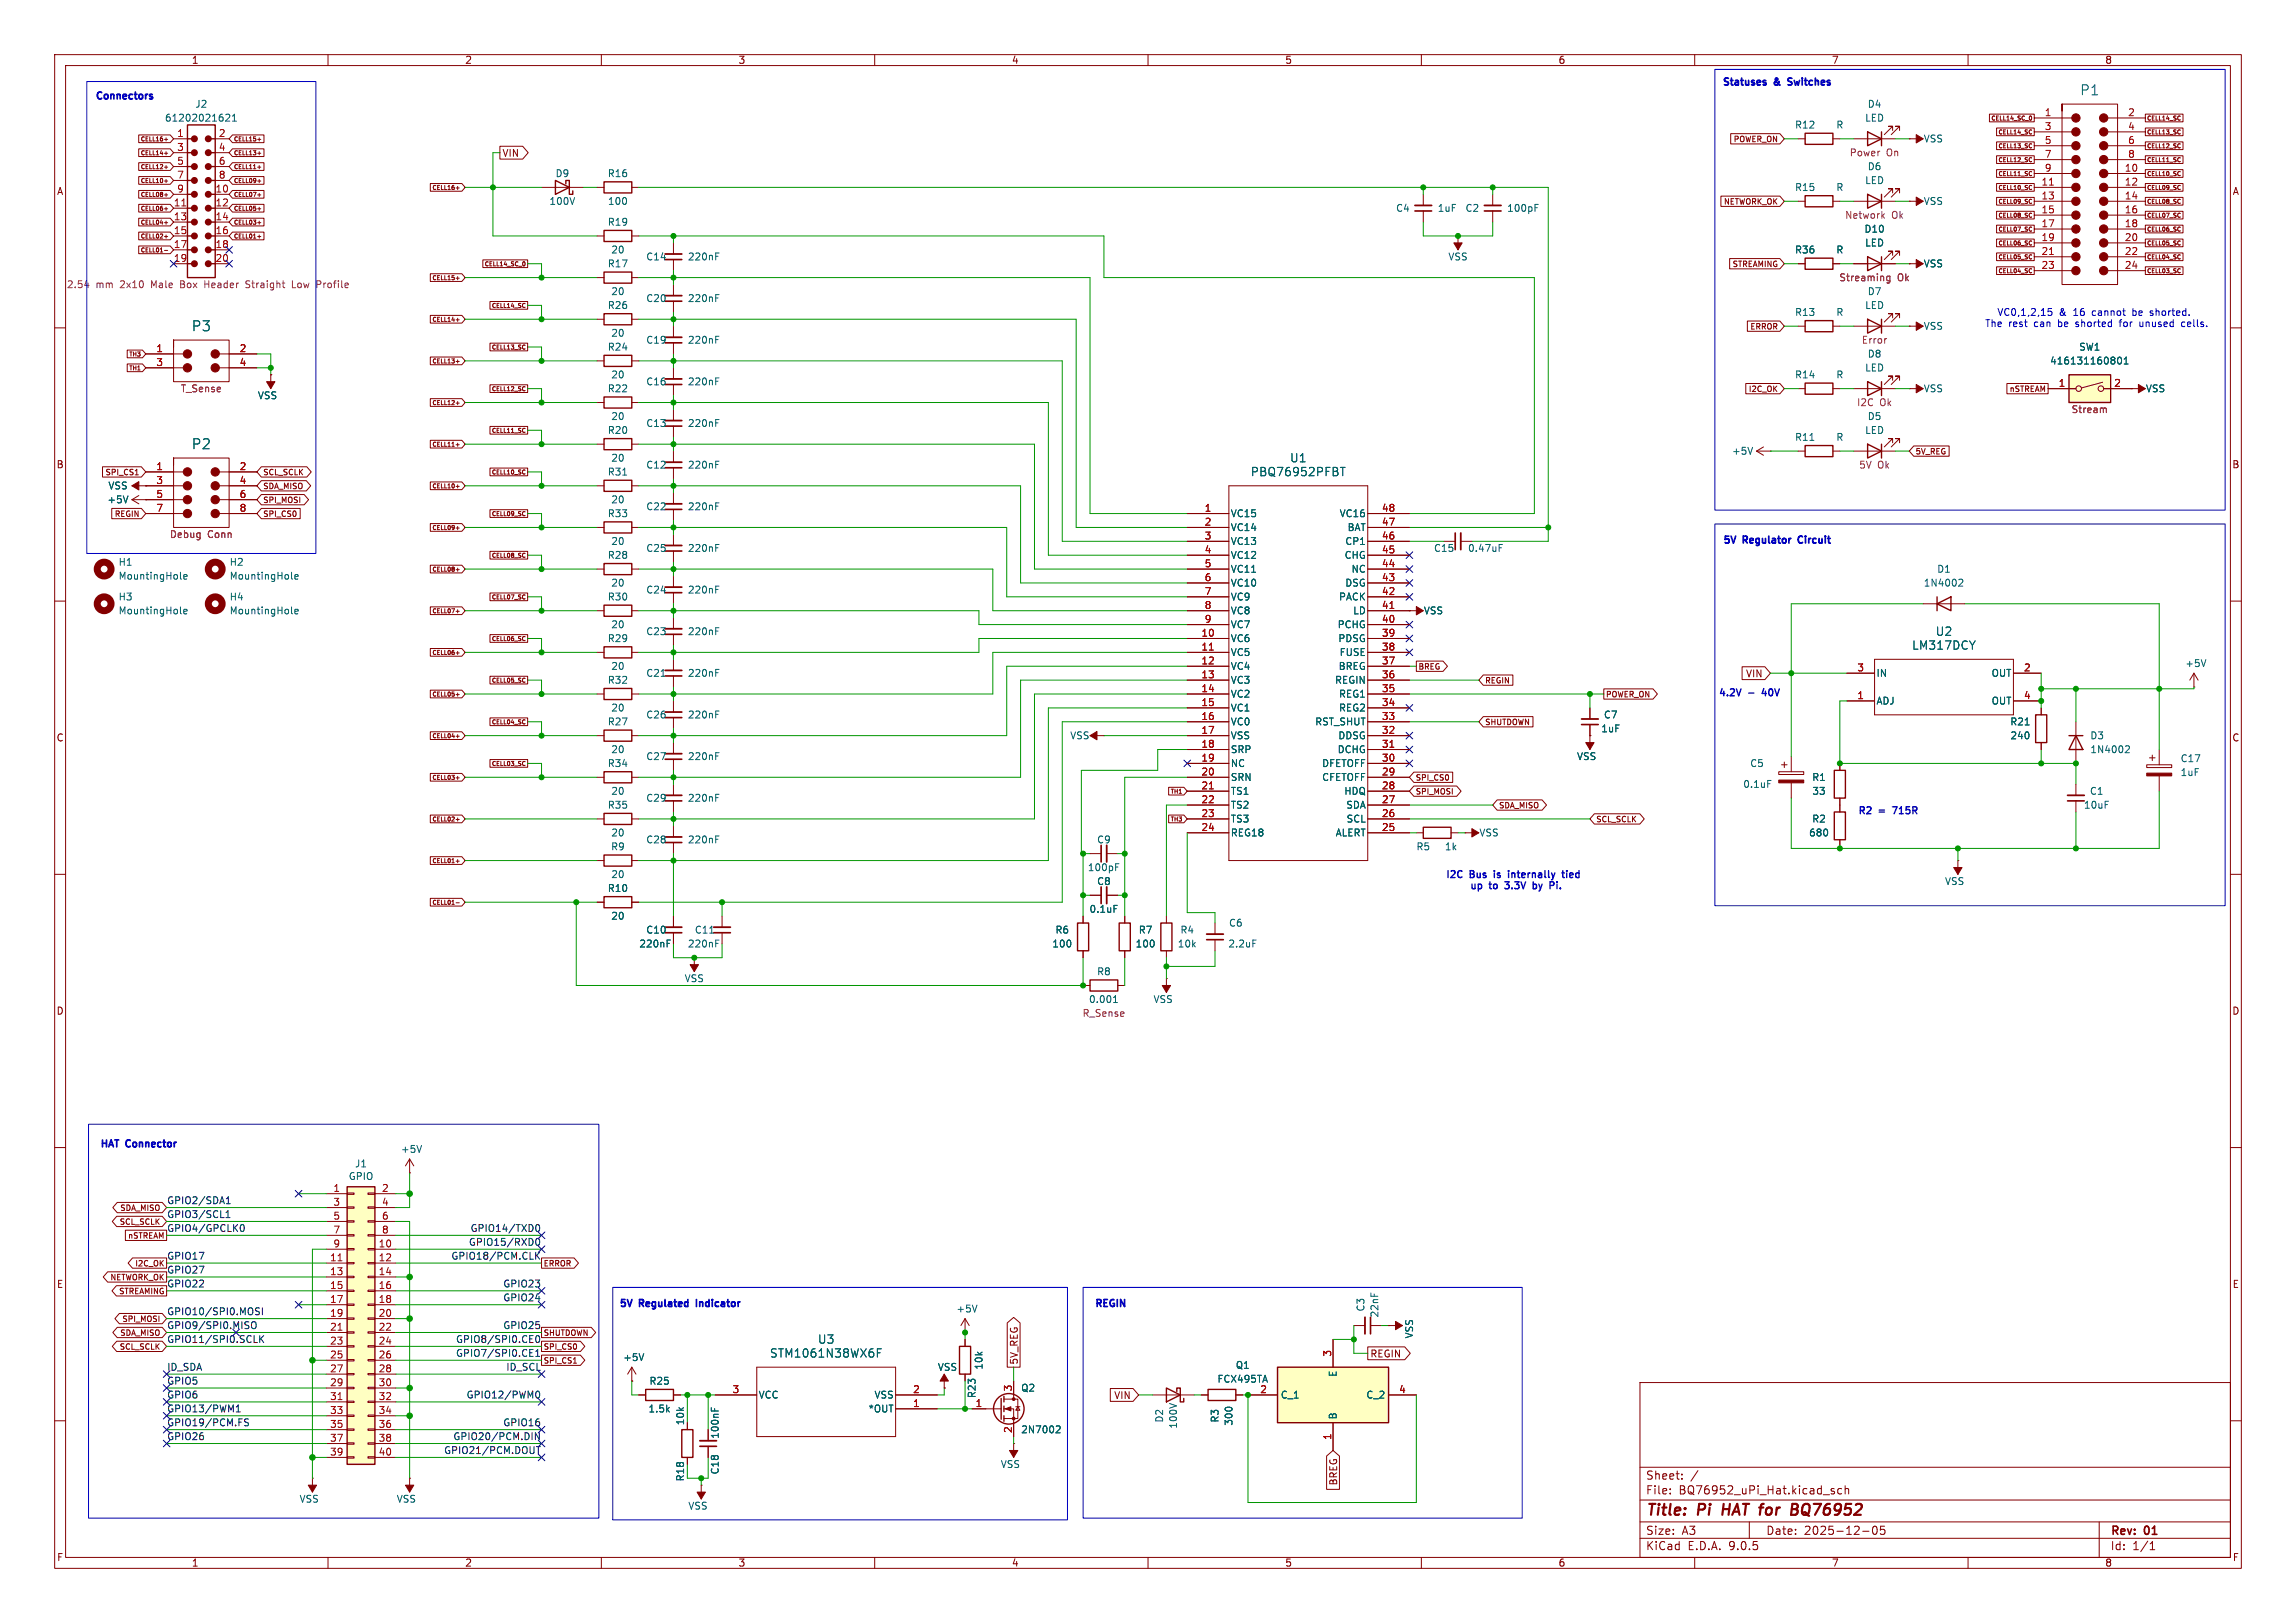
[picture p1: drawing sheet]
<svg xmlns="http://www.w3.org/2000/svg" width="420mm" height="297mm" viewBox="0 0 420 297" stroke-linecap="round" stroke-linejoin="round" font-family="sans-serif">
<defs><g id="words">
<g font-size="2.8" fill="#840000">
<text x="301" y="277.9">Title:</text>
<text x="310.6" y="277.9">Pi</text>
<text x="315.9" y="277.9">HAT for</text>
<text x="330.1" y="277.9">BQ76952</text>
</g>
<g font-size="2.5" fill="#006464">
<text x="380.4" y="17.7">P1</text>
<text x="35" y="60.8">P3</text>
<text x="35" y="82.4">P2</text>
</g>
<g font-size="2.1" fill="#006464">
<text x="228.7" y="87.4">PBQ76952PFBT</text>
<text x="235.9" y="84.8">U1</text>
<text x="349.7" y="119.1">LM317DCY</text>
<text x="354" y="116.6">U2</text>
<text x="140.7" y="248.6">STM1061N38WX6F</text>
<text x="149.5" y="246.1">U3</text>
</g>
<g font-size="2.1" fill="#840000">
<text x="301" y="273.7">File:</text>
<text x="301" y="271">Sheet:</text>
<text x="307.1" y="273.7">BQ76952_uPi_Hat.kicad_sch</text>
<text x="301" y="281.1">Size:</text>
<text x="307.6" y="281.1">A3</text>
<text x="323" y="281.1">Date:</text>
<text x="330" y="281.1">2025-12-05</text>
<text x="386" y="281.3">Rev:</text>
<text x="392.4" y="281.3">01</text>
<text x="301" y="283.9">KiCad</text>
<text x="308.7" y="283.9">E.D.A.</text>
<text x="316.3" y="283.9">9.0.5</text>
<text x="386" y="283.9">Id:</text>
<text x="390.1" y="283.9">1/1</text>
</g>
<g font-size="1.8" fill="#840000">
<text x="35" y="11.9">1</text>
<text x="85" y="11.9">2</text>
<text x="135" y="11.9">3</text>
<text x="185" y="11.9">4</text>
<text x="235" y="11.9">5</text>
<text x="285" y="11.9">6</text>
<text x="335" y="11.9">7</text>
<text x="385" y="11.9">8</text>
<text x="91.8" y="28.9">VIN</text>
<text x="10.3" y="35.9">A</text>
<text x="408.3" y="35.9">A</text>
<text x="10.3" y="85.9">B</text>
<text x="408.2" y="85.9">B</text>
<text x="319.3" y="124.1">VIN</text>
<text x="10.3" y="135.9">C</text>
<text x="408.2" y="135.9">C</text>
<text x="10.3" y="185.9">D</text>
<text x="408.2" y="185.9">D</text>
<text x="10.3" y="235.9">E</text>
<text x="408.3" y="235.9">E</text>
<text x="186.4" y="249.8" transform="rotate(-90 186.4 249.8)">5V_REG</text>
<text x="250.6" y="248.6">REGIN</text>
<text x="203.7" y="256.2">VIN</text>
<text x="244.8" y="271.9" transform="rotate(-90 244.8 271.9)">BREG</text>
<text x="10.3" y="285.9">F</text>
<text x="35" y="286.9">1</text>
<text x="85" y="286.9">2</text>
<text x="135" y="286.9">3</text>
<text x="185" y="286.9">4</text>
<text x="235" y="286.9">5</text>
<text x="285" y="286.9">6</text>
<text x="335" y="286.9">7</text>
<text x="385" y="286.9">8</text>
<text x="408.3" y="285.9">F</text>
</g>
<g font-size="1.8" fill="#0000c2">
<text x="314.9" y="16.1">Statuses</text>
<text x="324.6" y="16.1">&amp;</text>
<text x="327.9" y="16.1">Switches</text>
<text x="17.2" y="18.6">Connectors</text>
<text x="365.3" y="58">VC0,1,2,15</text>
<text x="376.7" y="58">&amp;</text>
<text x="379.4" y="58">16</text>
<text x="383" y="58">cannot</text>
<text x="390.6" y="58">be</text>
<text x="394" y="58">shorted.</text>
<text x="363" y="60.1">The</text>
<text x="367.4" y="60.1">rest</text>
<text x="372.2" y="60.1">can</text>
<text x="376.8" y="60.1">be</text>
<text x="380.2" y="60.1">shorted</text>
<text x="388.4" y="60.1">for</text>
<text x="392.2" y="60.1">unused</text>
<text x="400.1" y="60.1">cells.</text>
<text x="315" y="99.9">5V</text>
<text x="318.9" y="99.9">Regulator</text>
<text x="329.7" y="99.9">Circuit</text>
<text x="314.2" y="127.8">4.2V</text>
<text x="322.9" y="127.8">40V</text>
<text x="339.7" y="149.4">R2</text>
<text x="343.7" y="149.4">=</text>
<text x="346.7" y="149.4">715R</text>
<text x="264.3" y="161">I2C</text>
<text x="268.9" y="161">Bus</text>
<text x="273.8" y="161">is</text>
<text x="276.9" y="161">internally</text>
<text x="287.3" y="161">tied</text>
<text x="269.2" y="163.1">up</text>
<text x="273" y="163.1">to</text>
<text x="276.3" y="163.1">3.3V</text>
<text x="281.9" y="163.1">by</text>
<text x="285.5" y="163.1">Pi.</text>
<text x="18.1" y="210.4">HAT</text>
<text x="23.1" y="210.4">Connector</text>
<text x="113.1" y="239.6">5V</text>
<text x="117" y="239.6">Regulated</text>
<text x="128.1" y="239.6">Indicator</text>
<text x="200" y="239.6">REGIN</text>
</g>
<g font-size="1.8" fill="#006464">
<text x="30.1" y="22.5">61202021621</text>
<text x="35.6" y="19.9">J2</text>
<text x="328.3" y="23.7">R12</text>
<text x="335.8" y="23.7">R</text>
<text x="341.1" y="22.5">LED</text>
<text x="341.6" y="19.9">D4</text>
<text x="351.8" y="26.3">VSS</text>
<text x="101.5" y="32.6">D9</text>
<text x="111.1" y="32.6">R16</text>
<text x="328.3" y="35.2">R15</text>
<text x="335.8" y="35.2">R</text>
<text x="341.1" y="33.9">LED</text>
<text x="341.6" y="31.3">D6</text>
<text x="100.4" y="37.7">100V</text>
<text x="111.1" y="41.5">R19</text>
<text x="111.1" y="37.7">100</text>
<text x="255.3" y="39">C4</text>
<text x="262.9" y="39">1uF</text>
<text x="268" y="39">C2</text>
<text x="275.6" y="39">100pF</text>
<text x="351.8" y="37.7">VSS</text>
<text x="111.7" y="46.6">20</text>
<text x="118.1" y="47.9">C14</text>
<text x="125.7" y="47.9">220nF</text>
<text x="264.8" y="47.9">VSS</text>
<text x="328.3" y="46.6">R36</text>
<text x="335.8" y="46.6">R</text>
<text x="341" y="42.8">D10</text>
<text x="341.1" y="45.3">LED</text>
<text x="111.1" y="49.1">R17</text>
<text x="351.8" y="49.1">VSS</text>
<text x="111.1" y="56.7">R26</text>
<text x="111.7" y="54.2">20</text>
<text x="118.1" y="55.5">C20</text>
<text x="125.7" y="55.5">220nF</text>
<text x="328.3" y="58">R13</text>
<text x="335.8" y="58">R</text>
<text x="341.1" y="56.7">LED</text>
<text x="341.6" y="54.2">D7</text>
<text x="111.1" y="64.4">R24</text>
<text x="111.7" y="61.8">20</text>
<text x="118.1" y="63.1">C19</text>
<text x="125.7" y="63.1">220nF</text>
<text x="341.6" y="65.6">D8</text>
<text x="351.8" y="60.6">VSS</text>
<text x="380.2" y="64.4">SW1</text>
<text x="111.1" y="72">R22</text>
<text x="111.7" y="69.4">20</text>
<text x="118.1" y="70.7">C16</text>
<text x="125.7" y="70.7">220nF</text>
<text x="328.3" y="69.4">R14</text>
<text x="335.8" y="69.4">R</text>
<text x="341.1" y="68.2">LED</text>
<text x="351.8" y="72">VSS</text>
<text x="374.9" y="66.9">416131160801</text>
<text x="392.4" y="72">VSS</text>
<text x="47.1" y="73.3">VSS</text>
<text x="111.7" y="77.1">20</text>
<text x="341.6" y="77.1">D5</text>
<text x="111.1" y="79.6">R20</text>
<text x="118.1" y="78.3">C13</text>
<text x="125.7" y="78.3">220nF</text>
<text x="316.7" y="83.4">+5V</text>
<text x="328.3" y="80.9">R11</text>
<text x="335.8" y="80.9">R</text>
<text x="341.1" y="79.6">LED</text>
<text x="19.7" y="89.8">VSS</text>
<text x="111.1" y="87.2">R31</text>
<text x="111.7" y="84.7">20</text>
<text x="118.1" y="86">C12</text>
<text x="125.7" y="86">220nF</text>
<text x="19.6" y="92.3">+5V</text>
<text x="111.1" y="94.8">R33</text>
<text x="111.7" y="92.3">20</text>
<text x="118.1" y="93.6">C22</text>
<text x="125.7" y="93.6">220nF</text>
<text x="225" y="94.8">VC15</text>
<text x="245" y="94.8">VC16</text>
<text x="111.7" y="99.9">20</text>
<text x="118.1" y="101.2">C25</text>
<text x="125.7" y="101.2">220nF</text>
<text x="225" y="97.4">VC14</text>
<text x="225" y="99.9">VC13</text>
<text x="246" y="99.9">CP1</text>
<text x="246.4" y="97.4">BAT</text>
<text x="262.2" y="101.2">C15</text>
<text x="268.4" y="101.2">0.47uF</text>
<text x="21.6" y="103.7">H1</text>
<text x="21.6" y="106.3">MountingHole</text>
<text x="41.9" y="103.7">H2</text>
<text x="41.9" y="106.3">MountingHole</text>
<text x="111.1" y="102.5">R28</text>
<text x="111.7" y="107.5">20</text>
<text x="225" y="102.5">VC12</text>
<text x="225" y="105">VC11</text>
<text x="225" y="107.5">VC10</text>
<text x="245.9" y="102.5">CHG</text>
<text x="246" y="107.5">DSG</text>
<text x="247.1" y="105">NC</text>
<text x="351.8" y="107.5">1N4002</text>
<text x="354.3" y="105">D1</text>
<text x="21.6" y="110.1">H3</text>
<text x="21.6" y="112.6">MountingHole</text>
<text x="41.9" y="110.1">H4</text>
<text x="41.9" y="112.6">MountingHole</text>
<text x="111.1" y="110.1">R30</text>
<text x="118.1" y="108.8">C24</text>
<text x="125.7" y="108.8">220nF</text>
<text x="225" y="110.1">VC9</text>
<text x="225" y="112.6">VC8</text>
<text x="244.8" y="110.1">PACK</text>
<text x="247.4" y="112.6">LD</text>
<text x="260.4" y="112.6">VSS</text>
<text x="111.1" y="117.7">R29</text>
<text x="111.7" y="115.2">20</text>
<text x="118.1" y="116.4">C23</text>
<text x="125.7" y="116.4">220nF</text>
<text x="225" y="115.2">VC7</text>
<text x="225" y="117.7">VC6</text>
<text x="244.6" y="115.2">PCHG</text>
<text x="244.7" y="117.7">PDSG</text>
<text x="111.1" y="125.3">R32</text>
<text x="111.7" y="122.8">20</text>
<text x="118.1" y="124.1">C21</text>
<text x="125.7" y="124.1">220nF</text>
<text x="225" y="120.2">VC5</text>
<text x="225" y="122.8">VC4</text>
<text x="225" y="125.3">VC3</text>
<text x="244.1" y="125.3">REGIN</text>
<text x="244.8" y="122.8">BREG</text>
<text x="245" y="120.2">FUSE</text>
<text x="343.2" y="124.1">IN</text>
<text x="364.2" y="124.1">OUT</text>
<text x="399.7" y="122.3">+5V</text>
<text x="111.7" y="130.4">20</text>
<text x="118.1" y="131.7">C26</text>
<text x="125.7" y="131.7">220nF</text>
<text x="225" y="127.9">VC2</text>
<text x="225" y="130.4">VC1</text>
<text x="244.8" y="127.9">REG1</text>
<text x="244.8" y="130.4">REG2</text>
<text x="293.3" y="131.7">C7</text>
<text x="343.2" y="129.1">ADJ</text>
<text x="364.2" y="129.1">OUT</text>
<text x="111.1" y="132.9">R27</text>
<text x="195.7" y="135.5">VSS</text>
<text x="225" y="132.9">VC0</text>
<text x="225" y="135.5">VSS</text>
<text x="240.5" y="132.9">RST_SHUT</text>
<text x="244.7" y="135.5">DDSG</text>
<text x="292.8" y="134.2">1uF</text>
<text x="367.6" y="132.9">R21</text>
<text x="367.7" y="135.5">240</text>
<text x="382.3" y="135.5">D3</text>
<text x="111.1" y="140.6">R34</text>
<text x="111.7" y="138">20</text>
<text x="118.1" y="139.3">C27</text>
<text x="125.7" y="139.3">220nF</text>
<text x="225" y="138">SRP</text>
<text x="225" y="140.6">NC</text>
<text x="225" y="143.1">SRN</text>
<text x="241.7" y="140.6">DFETOFF</text>
<text x="241.7" y="143.1">CFETOFF</text>
<text x="244.6" y="138">DCHG</text>
<text x="288.4" y="139.3">VSS</text>
<text x="320" y="140.6">C5</text>
<text x="331.4" y="143.1">R1</text>
<text x="382.3" y="138">1N4002</text>
<text x="398.8" y="142.2">1uF</text>
<text x="398.8" y="139.7">C17</text>
<text x="111.1" y="148.2">R35</text>
<text x="111.7" y="145.6">20</text>
<text x="118.1" y="146.9">C29</text>
<text x="125.7" y="146.9">220nF</text>
<text x="225" y="145.6">TS1</text>
<text x="225" y="148.2">TS2</text>
<text x="245.8" y="145.6">HDQ</text>
<text x="246.2" y="148.2">SDA</text>
<text x="318.8" y="144.4">0.1uF</text>
<text x="331.4" y="145.6">33</text>
<text x="381.1" y="148.2">10uF</text>
<text x="382.2" y="145.6">C1</text>
<text x="111.7" y="155.8">R9</text>
<text x="111.7" y="153.3">20</text>
<text x="118.1" y="154.5">C28</text>
<text x="125.7" y="154.5">220nF</text>
<text x="200.6" y="154.5">C9</text>
<text x="225" y="150.7">TS3</text>
<text x="225" y="153.3">REG18</text>
<text x="244.2" y="153.3">ALERT</text>
<text x="246.2" y="150.7">SCL</text>
<text x="259" y="155.8">R5</text>
<text x="264.2" y="155.8">1k</text>
<text x="270.5" y="153.3">VSS</text>
<text x="330.8" y="153.3">680</text>
<text x="331.4" y="150.7">R2</text>
<text x="111.7" y="160.9">20</text>
<text x="198.9" y="159.6">100pF</text>
<text x="111.1" y="163.4">R10</text>
<text x="199.2" y="167.2">0.1uF</text>
<text x="200.6" y="162.2">C8</text>
<text x="355.7" y="162.2">VSS</text>
<text x="111.7" y="168.5">20</text>
<text x="116.8" y="173.6">220nF</text>
<text x="118.1" y="171">C10</text>
<text x="125.7" y="173.6">220nF</text>
<text x="127" y="171">C11</text>
<text x="192.4" y="173.6">100</text>
<text x="193" y="171">R6</text>
<text x="207.6" y="173.6">100</text>
<text x="208.2" y="171">R7</text>
<text x="215.3" y="173.6">10k</text>
<text x="215.8" y="171">R4</text>
<text x="224.6" y="173.6">2.2uF</text>
<text x="224.7" y="169.8">C6</text>
<text x="125.1" y="179.9">VSS</text>
<text x="200.6" y="178.7">R8</text>
<text x="199.1" y="183.7">0.001</text>
<text x="210.9" y="183.7">VSS</text>
<text x="64.8" y="213.8">J1</text>
<text x="73.3" y="211.2">+5V</text>
<text x="63.7" y="216.1">GPIO</text>
<text x="174.9" y="240.4">+5V</text>
<text x="249.8" y="240.1" transform="rotate(-90 249.8 240.1)">C3</text>
<text x="252.3" y="241.2" transform="rotate(-90 252.3 241.2)">22nF</text>
<text x="258.7" y="245" transform="rotate(-90 258.7 245)">VSS</text>
<text x="113.9" y="249.3">+5V</text>
<text x="171.5" y="251.1">VSS</text>
<text x="179.9" y="250.7" transform="rotate(-90 179.9 250.7)">10k</text>
<text x="226" y="250.7">Q1</text>
<text x="118.7" y="253.6">R25</text>
<text x="138.7" y="256.1">VCC</text>
<text x="159.9" y="256.1">VSS</text>
<text x="178.7" y="255.9" transform="rotate(-90 178.7 255.9)">R23</text>
<text x="186.7" y="254.9">Q2</text>
<text x="222.6" y="253.2">FCX495TA</text>
<text x="234.2" y="256.1">C_1</text>
<text x="244.7" y="252.1" transform="rotate(-90 244.7 252.1)">E</text>
<text x="249.8" y="256.1">C_2</text>
<text x="118.5" y="258.7">1.5k</text>
<text x="125.3" y="260.9" transform="rotate(-90 125.3 260.9)">10k</text>
<text x="131.7" y="263.4" transform="rotate(-90 131.7 263.4)">100nF</text>
<text x="158.8" y="258.7">*OUT</text>
<text x="186.7" y="262.5">2N7002</text>
<text x="213" y="260.4" transform="rotate(-90 213 260.4)">D2</text>
<text x="215.5" y="261.5" transform="rotate(-90 215.5 261.5)">100V</text>
<text x="223.1" y="260.4" transform="rotate(-90 223.1 260.4)">R3</text>
<text x="225.7" y="261" transform="rotate(-90 225.7 261)">300</text>
<text x="244.7" y="259.8" transform="rotate(-90 244.7 259.8)">B</text>
<text x="131.7" y="269.9" transform="rotate(-90 131.7 269.9)">C18</text>
<text x="183" y="268.8">VSS</text>
<text x="54.7" y="275.2">VSS</text>
<text x="72.5" y="275.2">VSS</text>
<text x="125.3" y="271.2" transform="rotate(-90 125.3 271.2)">R18</text>
<text x="125.8" y="276.5">VSS</text>
</g>
<g font-size="1.8" fill="#a90000">
<text x="373.9" y="21.3">1</text>
<text x="373.9" y="23.9">3</text>
<text x="389.2" y="21.3">2</text>
<text x="389.2" y="23.9">4</text>
<text x="32.3" y="25.1">1</text>
<text x="32.3" y="27.7">3</text>
<text x="39.9" y="25.1">2</text>
<text x="39.9" y="27.7">4</text>
<text x="373.9" y="26.4">5</text>
<text x="373.9" y="29">7</text>
<text x="389.2" y="26.4">6</text>
<text x="389.2" y="29">8</text>
<text x="32.3" y="30.2">5</text>
<text x="32.3" y="32.8">7</text>
<text x="32.3" y="35.3">9</text>
<text x="39.3" y="35.3">10</text>
<text x="39.9" y="30.2">6</text>
<text x="39.9" y="32.8">8</text>
<text x="373.3" y="34">11</text>
<text x="373.9" y="31.5">9</text>
<text x="388.6" y="31.5">10</text>
<text x="388.6" y="34">12</text>
<text x="31.7" y="37.8">11</text>
<text x="31.7" y="40.4">13</text>
<text x="39.3" y="37.8">12</text>
<text x="39.3" y="40.4">14</text>
<text x="373.3" y="36.6">13</text>
<text x="373.3" y="39.1">15</text>
<text x="373.3" y="41.7">17</text>
<text x="388.6" y="36.6">14</text>
<text x="388.6" y="39.1">16</text>
<text x="388.6" y="41.7">18</text>
<text x="31.7" y="42.9">15</text>
<text x="31.7" y="45.5">17</text>
<text x="39.3" y="42.9">16</text>
<text x="39.3" y="45.5">18</text>
<text x="373.3" y="44.2">19</text>
<text x="373.3" y="46.7">21</text>
<text x="388.6" y="44.2">20</text>
<text x="388.6" y="46.7">22</text>
<text x="31.7" y="48">19</text>
<text x="39.3" y="48">20</text>
<text x="373.3" y="49.3">23</text>
<text x="388.6" y="49.3">24</text>
<text x="28.5" y="64.5">1</text>
<text x="43.7" y="64.5">2</text>
<text x="28.5" y="67.1">3</text>
<text x="43.7" y="67.1">4</text>
<text x="376.5" y="70.9">1</text>
<text x="386.6" y="70.9">2</text>
<text x="28.5" y="86.1">1</text>
<text x="28.5" y="88.6">3</text>
<text x="43.7" y="86.1">2</text>
<text x="43.7" y="88.6">4</text>
<text x="28.5" y="91.2">5</text>
<text x="28.5" y="93.7">7</text>
<text x="43.7" y="91.2">6</text>
<text x="43.7" y="93.7">8</text>
<text x="220.3" y="93.7">1</text>
<text x="252.7" y="93.7">48</text>
<text x="220.3" y="96.3">2</text>
<text x="220.3" y="98.8">3</text>
<text x="220.3" y="101.3">4</text>
<text x="252.7" y="96.3">47</text>
<text x="252.7" y="98.8">46</text>
<text x="252.7" y="101.3">45</text>
<text x="220.3" y="103.9">5</text>
<text x="220.3" y="106.4">6</text>
<text x="252.7" y="103.9">44</text>
<text x="252.7" y="106.4">43</text>
<text x="220.3" y="109">7</text>
<text x="220.3" y="111.5">8</text>
<text x="252.7" y="109">42</text>
<text x="252.7" y="111.5">41</text>
<text x="219.7" y="116.6">10</text>
<text x="219.7" y="119.1">11</text>
<text x="220.3" y="114">9</text>
<text x="252.7" y="114">40</text>
<text x="252.7" y="116.6">39</text>
<text x="252.7" y="119.1">38</text>
<text x="219.7" y="121.7">12</text>
<text x="219.7" y="124.2">13</text>
<text x="252.7" y="121.7">37</text>
<text x="252.7" y="124.2">36</text>
<text x="339.7" y="122.9">3</text>
<text x="370.1" y="122.9">2</text>
<text x="219.7" y="126.7">14</text>
<text x="219.7" y="129.3">15</text>
<text x="219.7" y="131.8">16</text>
<text x="252.7" y="126.7">35</text>
<text x="252.7" y="129.3">34</text>
<text x="252.7" y="131.8">33</text>
<text x="339.7" y="128">1</text>
<text x="370.1" y="128">4</text>
<text x="219.7" y="134.4">17</text>
<text x="219.7" y="136.9">18</text>
<text x="252.7" y="134.4">32</text>
<text x="252.7" y="136.9">31</text>
<text x="219.7" y="139.4">19</text>
<text x="219.7" y="142">20</text>
<text x="252.7" y="139.4">30</text>
<text x="252.7" y="142">29</text>
<text x="219.7" y="144.5">21</text>
<text x="219.7" y="147.1">22</text>
<text x="219.7" y="149.6">23</text>
<text x="252.7" y="144.5">28</text>
<text x="252.7" y="147.1">27</text>
<text x="252.7" y="149.6">26</text>
<text x="219.7" y="152.1">24</text>
<text x="252.7" y="152.1">25</text>
<text x="60.9" y="218.2">1</text>
<text x="60.9" y="220.7">3</text>
<text x="69.8" y="218.2">2</text>
<text x="69.8" y="220.7">4</text>
<text x="60.9" y="223.3">5</text>
<text x="60.9" y="225.8">7</text>
<text x="69.8" y="223.3">6</text>
<text x="69.8" y="225.8">8</text>
<text x="60.3" y="230.9">11</text>
<text x="60.3" y="233.4">13</text>
<text x="60.9" y="228.3">9</text>
<text x="69.2" y="228.3">10</text>
<text x="69.2" y="230.9">12</text>
<text x="69.2" y="233.4">14</text>
<text x="60.3" y="236">15</text>
<text x="60.3" y="238.5">17</text>
<text x="69.2" y="236">16</text>
<text x="69.2" y="238.5">18</text>
<text x="60.3" y="241">19</text>
<text x="60.3" y="243.6">21</text>
<text x="69.2" y="241">20</text>
<text x="69.2" y="243.6">22</text>
<text x="60.3" y="246.1">23</text>
<text x="60.3" y="248.7">25</text>
<text x="60.3" y="251.2">27</text>
<text x="69.2" y="246.1">24</text>
<text x="69.2" y="248.7">26</text>
<text x="69.2" y="251.2">28</text>
<text x="243.6" y="248.4" transform="rotate(-90 243.6 248.4)">3</text>
<text x="60.3" y="253.7">29</text>
<text x="60.3" y="256.3">31</text>
<text x="69.2" y="253.7">30</text>
<text x="69.2" y="256.3">32</text>
<text x="133.9" y="255">3</text>
<text x="166.9" y="257.6">1</text>
<text x="166.9" y="255">2</text>
<text x="178.4" y="257.6">1</text>
<text x="185.2" y="254.7" transform="rotate(-90 185.2 254.7)">3</text>
<text x="230.4" y="255">2</text>
<text x="255.8" y="255">4</text>
<text x="60.3" y="258.8">33</text>
<text x="60.3" y="261.4">35</text>
<text x="60.3" y="263.9">37</text>
<text x="69.2" y="258.8">34</text>
<text x="69.2" y="261.4">36</text>
<text x="69.2" y="263.9">38</text>
<text x="185.2" y="262.3" transform="rotate(-90 185.2 262.3)">2</text>
<text x="243.6" y="263.6" transform="rotate(-90 243.6 263.6)">1</text>
<text x="60.3" y="266.4">39</text>
<text x="69.2" y="266.4">40</text>
</g>
<g font-size="1.8" fill="#840084">
<text x="338.3" y="28.8">Power</text>
<text x="345.1" y="28.8">On</text>
<text x="337.4" y="40.2">Network</text>
<text x="346" y="40.2">Ok</text>
<text x="12.1" y="52.9">2.54</text>
<text x="17.5" y="52.9">mm</text>
<text x="22.1" y="52.9">2x10</text>
<text x="27.9" y="52.9">Male</text>
<text x="33.5" y="52.9">Box</text>
<text x="38.1" y="52.9">Header</text>
<text x="45.8" y="52.9">Straight</text>
<text x="54.5" y="52.9">Low</text>
<text x="59.2" y="52.9">Profile</text>
<text x="336.4" y="51.7">Streaming</text>
<text x="347.1" y="51.7">Ok</text>
<text x="340.5" y="63.1">Error</text>
<text x="33" y="72">T_Sense</text>
<text x="339.6" y="74.5">I2C</text>
<text x="343.8" y="74.5">Ok</text>
<text x="378.8" y="75.8">Stream</text>
<text x="340" y="86">5V</text>
<text x="343.5" y="86">Ok</text>
<text x="31" y="98.7">Debug</text>
<text x="38" y="98.7">Conn</text>
<text x="197.9" y="186.3">R_Sense</text>
</g>
<g font-size="1.8" fill="#0f0f0f">
<text x="30.5" y="220.4">GPIO2/SDA1</text>
<text x="30.5" y="225.5">GPIO4/GPCLK0</text>
<text x="30.5" y="223">GPIO3/SCL1</text>
<text x="86" y="225.5">GPIO14/TXD0</text>
<text x="30.5" y="233.1">GPIO27</text>
<text x="30.5" y="230.6">GPIO17</text>
<text x="82.5" y="230.6">GPIO18/PCM.CLK</text>
<text x="85.7" y="228.1">GPIO15/RXD0</text>
<text x="30.5" y="235.7">GPIO22</text>
<text x="92" y="235.7">GPIO23</text>
<text x="92" y="238.2">GPIO24</text>
<text x="30.5" y="245.8">GPIO11/SPI0.SCLK</text>
<text x="30.5" y="243.3">GPIO9/SPI0.MISO</text>
<text x="30.5" y="240.8">GPIO10/SPI0.MOSI</text>
<text x="83.3" y="245.8">GPIO8/SPI0.CE0</text>
<text x="92" y="243.3">GPIO25</text>
<text x="30.5" y="250.9">ID_SDA</text>
<text x="83.3" y="248.4">GPIO7/SPI0.CE1</text>
<text x="92.5" y="250.9">ID_SCL</text>
<text x="30.5" y="256">GPIO6</text>
<text x="30.5" y="253.5">GPIO5</text>
<text x="85.2" y="256">GPIO12/PWM0</text>
<text x="30.5" y="258.5">GPIO13/PWM1</text>
<text x="30.5" y="263.6">GPIO26</text>
<text x="30.5" y="261.1">GPIO19/PCM.FS</text>
<text x="82.8" y="263.6">GPIO20/PCM.DIN</text>
<text x="92" y="261.1">GPIO16</text>
<text x="81.1" y="266.2">GPIO21/PCM.DOUT</text>
</g>
<g font-size="1.4" fill="#840000">
<text x="317" y="26.2">POWER_ON</text>
<text x="315.2" y="37.6">NETWORK_OK</text>
<text x="316.8" y="49.1">STREAMING</text>
<text x="320" y="60.5">ERROR</text>
<text x="319.7" y="71.9">I2C_OK</text>
<text x="367.5" y="71.9">nSTREAM</text>
<text x="350.3" y="83.4">5V_REG</text>
<text x="19.2" y="87.2">SPI_CS1</text>
<text x="48.1" y="89.7">SDA_MISO</text>
<text x="48.1" y="87.2">SCL_SCLK</text>
<text x="20.8" y="94.8">REGIN</text>
<text x="48.1" y="94.8">SPI_CS0</text>
<text x="48.1" y="92.2">SPI_MOSI</text>
<text x="259.4" y="122.7">BREG</text>
<text x="271.6" y="125.3">REGIN</text>
<text x="293.7" y="127.8">POWER_ON</text>
<text x="271.6" y="132.9">SHUTDOWN</text>
<text x="258.9" y="143">SPI_CS0</text>
<text x="258.9" y="145.6">SPI_MOSI</text>
<text x="274.1" y="148.1">SDA_MISO</text>
<text x="291.9" y="150.7">SCL_SCLK</text>
<text x="21.9" y="221.8">SDA_MISO</text>
<text x="21.8" y="224.3">SCL_SCLK</text>
<text x="23.3" y="226.9">nSTREAM</text>
<text x="24.6" y="231.9">I2C_OK</text>
<text x="99.4" y="231.9">ERROR</text>
<text x="20.1" y="234.5">NETWORK_OK</text>
<text x="21.6" y="237">STREAMING</text>
<text x="21.9" y="244.6">SDA_MISO</text>
<text x="22.2" y="242.1">SPI_MOSI</text>
<text x="99.4" y="244.6">SHUTDOWN</text>
<text x="21.8" y="247.2">SCL_SCLK</text>
<text x="99.4" y="249.7">SPI_CS1</text>
<text x="99.4" y="247.2">SPI_CS0</text>
</g>
<g font-size="1.1" fill="#840000">
<text x="364.1" y="22.3">CELL14_SC_0</text>
<text x="392.7" y="22.3">CELL14_SC</text>
<text x="25.6" y="26.1">CELL16+</text>
<text x="25.6" y="28.6">CELL14+</text>
<text x="42.7" y="28.6">CELL13+</text>
<text x="42.7" y="26.1">CELL15+</text>
<text x="365.4" y="29.9">CELL12_SC</text>
<text x="365.4" y="27.3">CELL13_SC</text>
<text x="365.4" y="24.8">CELL14_SC</text>
<text x="392.7" y="24.8">CELL13_SC</text>
<text x="392.7" y="27.3">CELL12_SC</text>
<text x="392.7" y="29.9">CELL11_SC</text>
<text x="25.6" y="31.1">CELL12+</text>
<text x="25.6" y="33.7">CELL10+</text>
<text x="42.7" y="31.1">CELL11+</text>
<text x="42.7" y="33.7">CELL09+</text>
<text x="78.9" y="35">CELL16+</text>
<text x="365.4" y="35">CELL10_SC</text>
<text x="365.4" y="32.4">CELL11_SC</text>
<text x="392.7" y="32.4">CELL10_SC</text>
<text x="392.7" y="35">CELL09_SC</text>
<text x="25.6" y="36.2">CELL08+</text>
<text x="25.6" y="38.8">CELL06+</text>
<text x="25.6" y="41.3">CELL04+</text>
<text x="42.7" y="36.2">CELL07+</text>
<text x="42.7" y="41.3">CELL03+</text>
<text x="42.7" y="38.8">CELL05+</text>
<text x="365.4" y="37.5">CELL09_SC</text>
<text x="365.4" y="40">CELL08_SC</text>
<text x="392.7" y="40">CELL07_SC</text>
<text x="392.7" y="37.5">CELL08_SC</text>
<text x="25.6" y="46.4">CELL01-</text>
<text x="25.6" y="43.8">CELL02+</text>
<text x="42.7" y="43.8">CELL01+</text>
<text x="365.4" y="42.6">CELL07_SC</text>
<text x="365.4" y="45.1">CELL06_SC</text>
<text x="365.4" y="47.7">CELL05_SC</text>
<text x="392.7" y="47.7">CELL04_SC</text>
<text x="392.7" y="42.6">CELL06_SC</text>
<text x="392.7" y="45.1">CELL05_SC</text>
<text x="78.9" y="51.5">CELL15+</text>
<text x="88.5" y="48.9">CELL14_SC_0</text>
<text x="365.4" y="50.2">CELL04_SC</text>
<text x="392.7" y="50.2">CELL03_SC</text>
<text x="78.9" y="59.1">CELL14+</text>
<text x="89.8" y="56.5">CELL14_SC</text>
<text x="23.5" y="65.4">TH3</text>
<text x="89.8" y="64.2">CELL13_SC</text>
<text x="23.5" y="68">TH1</text>
<text x="78.9" y="66.7">CELL13+</text>
<text x="89.8" y="71.8">CELL12_SC</text>
<text x="78.9" y="74.3">CELL12+</text>
<text x="78.9" y="81.9">CELL11+</text>
<text x="89.8" y="79.4">CELL11_SC</text>
<text x="78.9" y="89.6">CELL10+</text>
<text x="89.8" y="87">CELL10_SC</text>
<text x="89.8" y="94.6">CELL09_SC</text>
<text x="78.9" y="97.2">CELL09+</text>
<text x="78.9" y="104.8">CELL08+</text>
<text x="89.8" y="102.3">CELL08_SC</text>
<text x="78.9" y="112.4">CELL07+</text>
<text x="89.8" y="109.9">CELL07_SC</text>
<text x="89.8" y="117.5">CELL06_SC</text>
<text x="78.9" y="120">CELL06+</text>
<text x="89.8" y="125.1">CELL05_SC</text>
<text x="78.9" y="127.7">CELL05+</text>
<text x="78.9" y="135.3">CELL04+</text>
<text x="89.8" y="132.7">CELL04_SC</text>
<text x="78.9" y="142.9">CELL03+</text>
<text x="89.8" y="140.4">CELL03_SC</text>
<text x="214" y="145.4">TH1</text>
<text x="78.9" y="150.5">CELL02+</text>
<text x="214" y="150.5">TH3</text>
<text x="78.9" y="158.1">CELL01+</text>
<text x="78.9" y="165.8">CELL01-</text>
</g>
</g></defs>
<g fill="none" stroke="#840000" stroke-width=".18">
<path d="M10 10h400v277h-400zM12 12h396v273h-396zM60 10v2M110 10v2M160 10v2M210 10v2M260 10v2M310 10v2M360 10v2M99.1 34.3h7.6M273 35.6v2M273 38.6v2"/>
<path d="M109.2 50.8h1.3M115.6 50.8h1.2M10 60h2M408 60h2M24.1 88.9h9.4M26.7 88.9h.1M26.7 86.4h6.8M26.7 91.4h6.8M26.7 94h6.8M31.7 83.8h10.2v12.7h-10.2v-12.7v1.3M40.1 88.9h6.9M40.1 86.4h6.9"/>
<path d="M40.1 91.4h6.9M40.1 94h6.9M109.2 96.5h1.3M115.6 96.5h1.2M264.2 99.1h2M267.2 99.1h2M321.3 82.6l1.3 .7M321.3 82.6h2.5M322.6 81.8l-1.3 .8M323.8 82.6h.1M328.9 82.6h1.3M335.3 82.6h1.2"/>
<path d="M339.1 82.6h7.6M346.2 81v-.7h-.8h.8l-1.5 1.5M347.5 81v-.7h-.8h.8l-1.6 1.5M10 110h2M109.2 104.1h1.3M115.6 104.1h1.2M408 110h2M290.8 134.6h.1M290.8 129.5v2.1M290.8 132.6v4.6M336.5 139.7v1.3M379.7 132.1v7.6"/>
<path d="M10 160h2M336.5 146.1v2.5M336.5 153.7v1.2M408 160h2M10 210h2M408 210h2M300 253h108v32h-108zM10 260h2M300 278.5h108M300 274.5h108M300 268.5h108M305.5 273.2v.2"/>
<path d="M305.5 272.5v.1M307.7 270.5v.2M307.7 269.8v.1M310.6 269.1l-1.3 1.9M320 278.5v3M334.9 272.7l.7 .4-.2 .3-.5-.1M335.5 272.5l-.3-.1-.3 .2M336.9 272.5l-.5-.1-.2 .3v.4l.1 .2h.6M337.5 272.5l.2-.1 .4 .1 .1 .9M337.5 271.9v1.5M342.7 279.4l.2-.1a.8 .8 0 0 1 .5 .7 .8 .8 0 0 1-.5 .8l-.2-.2-.2-.4zM344.7 279.3h-.7l-.1 .7 .3-.1h.5l.1 .2-.1 .5-.2 .2-.6-.2"/>
<path d="M384 278.5v6.5M408 260h2M60 285v2M110 285v2M160 285v2M210 285v2M260 285v2M300 281.5h108M310 285v2M340.7 280.2h1.2M360 285v2M393.3 283.6h.9"/>
<path d="M393.3 282.5l.4-.4v1.5"/>
</g>
<path d="M315.3 275.2l-.3 2M328.5 275.2a.49 .49 0 0 1 .4 .5 .49 .49 0 0 1-.5 .5l.3 .1a.58 .58 0 0 1-.3 .9" fill="none" stroke="#840000" stroke-width=".4"/>
<path d="M280.8 38h.4M280.8 37.4h.6M274.2 99.6h.6M320.6 81.9l-.4 1.2M331.1 80.6h.7M33 105.8l.2 .2M33.6 105.6l.6-.2v-.2l-.4-.1-.2 .2 .1 .6h.5M53.3 105.8l.2 .2M53.9 105.6l.6-.2v-.2l-.4-.1-.2 .2 .1 .6h.5M274.2 100.2h.5M389 136.5h.4l.1 .3-.8 .9h.8" fill="none" stroke="#006464" stroke-width=".18"/>
<path d="M101.6 33l2.5 1.3-2.5 1.3zM103.5 33.7v-.7h.6v2.6h.7v-.7M110.5 49.8h5.1v2h-5.1zM110.5 95.5h5.1v2h-5.1zM330.2 81.5h5.1v2.1h-5.1zM341.6 81.3l2.6 1.3-2.6 1.2zM344.2 81.3v2.5M110.5 103.1h5.1v2.1h-5.1zM378.5 134.6h2.5M379.7 134.6l1.3 2.6h-2.5zM335.5 148.6h2.1v5.1h-2.1zM335.5 141h2.1v5.1h-2.1z" fill="none" stroke="#840000" stroke-width=".25"/>
<g fill="#840000" stroke="#840000" stroke-width=".18">
<path d="M290.1 135.9h1.5l-.8 1.3z"/>
<path d="M24.1 88.9l1.3-.8v1.6z"/>
<circle cx="34.3" cy="86.4" r=".76"/>
<circle cx="34.3" cy="88.9" r=".76"/>
<circle cx="34.3" cy="91.4" r=".76"/>
<circle cx="34.3" cy="94" r=".76"/>
<circle cx="39.4" cy="86.4" r=".76"/>
<circle cx="39.4" cy="88.9" r=".76"/>
<circle cx="39.4" cy="91.4" r=".76"/>
<circle cx="39.4" cy="94" r=".76"/>
</g>
<path d="M271.5 38.6h3.1M266.2 97.5v3.1M289.3 132.6h3.1" fill="none" stroke="#840000" stroke-width=".3"/>
<path d="M271.5 37.6h3.1M267.2 97.5v3.1M289.3 131.6h3.1" fill="none" stroke="#840000" stroke-width=".33"/>
<g fill="none" stroke="#840000" stroke-width="1.3">
<circle cx="19" cy="104.1" r="1.27"/>
<circle cx="39.4" cy="104.1" r="1.27"/>
</g>
<path d="M378.5 68.6h7.6v5.1h-7.6z" fill="#ffffc2"/>
<g fill="none" stroke="#840000" stroke-width=".18">
<path d="M377.2 19.1h10.1v33h-10.1v-33v1.2M31.7 25.4h2.6M31.7 27.9h2.6M31.7 30.5h2.6M31.7 33h2.6M31.7 35.6h2.6M31.7 38.1h2.6M39.4 25.4h2.5M39.4 27.9h2.5M39.4 30.5h2.5M39.4 33h2.5M39.4 35.6h2.5"/>
<path d="M39.4 38.1h2.5M109.2 34.3h1.3M115.6 34.3h1.2M328.9 36.8h1.3M328.9 25.4h1.3M335.3 36.8h1.2M335.3 25.4h1.2M339.1 36.8h7.6M339.1 25.4h7.6M346.2 35.3v-.8h-.8h.8l-1.5 1.6M346.2 23.9v-.8h-.8h.8l-1.5 1.5M347.5 35.3v-.8h-.8h.8l-1.6 1.6"/>
<path d="M347.5 23.9v-.8h-.8h.8l-1.6 1.5M349.2 36.8h.1M349.2 25.4h.1M349.2 36.8h2.6M349.2 25.4h2.6M372.1 21.6h6.9M372.1 24.1h6.9M372.1 26.7h6.9M372.1 29.2h6.9M372.1 31.8h6.9M372.1 34.3h6.9M372.1 36.8h6.9"/>
<path d="M372.1 39.4h6.9M385.6 21.6h6.8M385.6 24.1h6.8M385.6 26.7h6.8M385.6 29.2h6.8M385.6 31.8h6.8M385.6 34.3h6.8M385.6 36.8h6.8M385.6 39.4h6.8M31.7 43.2h2.6M31.7 48.3h2.6M31.7 40.6h2.6"/>
<path d="M31.7 45.7h2.6M39.4 43.2h2.5M39.4 48.3h2.5M39.4 40.6h2.5M39.4 45.7h2.5M109.2 58.4h1.3M109.2 43.2h1.3M115.6 58.4h1.2M115.6 43.2h1.2M123.2 59.7v2M266.7 43.2h.1M266.7 43.2v2.5"/>
<path d="M328.9 59.7h1.3M328.9 48.3h1.3M335.3 59.7h1.2M335.3 48.3h1.2M339.1 59.7h7.6M339.1 48.3h7.6M346.2 58.2v-.8h-.8h.8l-1.5 1.5M346.2 46.7v-.7h-.8h.8l-1.5 1.5M347.5 58.2v-.8h-.8h.8l-1.6 1.5M347.5 46.7v-.7h-.8h.8l-1.6 1.5M349.2 59.7h.1M349.2 48.3h.1"/>
<path d="M349.2 59.7h2.6M349.2 48.3h2.6M372.1 41.9h6.9M372.1 44.5h6.9M372.1 47h6.9M372.1 49.5h6.9M385.6 41.9h6.8M385.6 44.5h6.8M385.6 47h6.8M385.6 49.5h6.8M26.7 64.8h6.8M26.7 67.3h6.8"/>
<path d="M31.7 62.2h10.2v7.7h-10.2v-7.7v1.3M40.1 64.8h6.9M40.1 67.3h6.9M49.5 68.6h.1M49.5 68.6v2.5M109.2 73.7h1.3M109.2 66h1.3M115.6 73.7h1.2M115.6 66h1.2M123.2 62.7v2.1M328.9 71.1h1.3M335.3 71.1h1.2"/>
<path d="M339.1 71.1h7.6M346.2 69.6v-.8h-.8h.8l-1.5 1.6M347.5 69.6v-.8h-.8h.8l-1.6 1.6M349.2 71.1h.1M349.2 71.1h2.6M374.6 71.1h5.1M384.6 70l-3.9 1M384.8 71.1h7.6M389.9 71.1h.1M24.1 91.4l1.3 .8M24.1 91.4h2.6M25.4 90.7l-1.3 .7"/>
<path d="M26.7 91.4h.1M109.2 81.3h1.3M109.2 88.9h1.3M115.6 81.3h1.2M115.6 88.9h1.2M123.2 82.6v2M123.2 85.6v2M109.2 119.4h1.3M109.2 111.8h1.3M115.6 119.4h1.2M115.6 111.8h1.2M351.8 110.5h7.6"/>
<path d="M109.2 127h1.3M115.6 127h1.2M325.9 140h1M326.4 139.4v1.1M327.7 138.4v2.8M337.8 123.2h5.1M337.8 128.3h5.1M342.9 120.7h25.4v10.1h-25.4zM368.3 123.2h5.1M368.3 128.3h5.1M373.4 129.5v1.3M373.4 135.9v1.3"/>
<path d="M392.7 140h4.6v.5h-4.6zM393.2 138.7h1M393.7 138.2v1M395 137.2v2.8M401.3 125.7h.1M401.3 123.2l-.7 1.3M401.3 123.2l.8 1.3M401.3 123.2v2.5M259.1 152.4h1.2M265.4 152.4h1.3M268 152.4h.1M268 152.4h2.5"/>
<path d="M325.4 141.2h4.5v.5h-4.5zM327.7 143.3v2.8M358.1 157.5h.1M358.1 157.5v2.5M379.7 143.5v2M379.7 146.6v2M395 142v2.8M115.6 252.7h.1M115.6 250.2l-.8 1.3M115.6 250.2l.7 1.3M115.6 250.2v2.5M116.8 255.3h1.3"/>
<path d="M123.2 255.3h1.3M130.8 255.3h7.6M138.4 250.2h25.4v12.7h-25.4zM163.8 257.8h7.6M163.8 255.3h7.6M172.7 254h.1M172.7 251.5v2.5M176.5 243.8h.1M176.5 241.3l-.7 1.3M176.5 241.3l.8 1.3M176.5 241.3v2.5M176.5 245.1v1.3"/>
<path d="M176.5 251.5v1.2M177.8 257.8h5.3M183.6 256h2.6v3.6h-2.6M183.6 257.8h1.8v5.1M185.4 252.7v3.3M185.8 257.4h.8M186.2 257.4l.4 .7h-.8zM57.1 270.5h.1M57.1 270.5v2.5M125.7 260.3v1.3M125.7 266.7v1.3M128.3 271.8h.1"/>
<path d="M128.3 271.8v2.5M129.5 261.6v2.1M129.5 264.7v2M185.4 264.2h.1M185.4 264.2v2.5"/>
<circle cx="380.2" cy="71.1" r=".51"/>
<circle cx="384.3" cy="71.1" r=".51"/>
</g>
<g fill="none" stroke="#840000" stroke-width=".25">
<path d="M34.3 22.9h5.1v27.9h-5.1zM34.3 25.4h.8M34.3 27.9h.8M34.3 30.5h.8M34.3 33h.8M34.3 35.6h.8M34.3 38.1h.8M38.6 25.4h.8M38.6 27.9h.8M38.6 30.5h.8M38.6 33h.8M38.6 35.6h.8"/>
<path d="M38.6 38.1h.8M110.5 33.3h5.1v2h-5.1zM330.2 24.4h5.1v2h-5.1zM330.2 35.8h5.1v2h-5.1zM341.6 35.6l2.6 1.2-2.6 1.3zM341.6 24.1l2.6 1.3-2.6 1.3zM344.2 24.1v2.6M344.2 35.6v2.5M34.3 40.6h.8M34.3 43.2h.8M34.3 45.7h.8M34.3 48.3h.8"/>
<path d="M38.6 40.6h.8M38.6 43.2h.8M38.6 45.7h.8M38.6 48.3h.8M110.5 57.4h5.1v2h-5.1zM110.5 42.2h5.1v2h-5.1zM330.2 47.2h5.1v2.1h-5.1zM330.2 58.7h5.1v2h-5.1zM341.6 58.4l2.6 1.3-2.6 1.3zM341.6 47l2.6 1.3-2.6 1.2zM344.2 47v2.5M344.2 58.4v2.6"/>
<path d="M110.5 72.6h5.1v2.1h-5.1zM110.5 65h5.1v2.1h-5.1zM330.2 70.1h5.1v2h-5.1zM341.6 69.9l2.6 1.2-2.6 1.3zM344.2 69.9v2.5M378.5 68.6h7.6v5.1h-7.6zM110.5 80.3h5.1v2h-5.1zM110.5 87.9h5.1v2h-5.1zM110.5 118.4h5.1v2h-5.1zM110.5 110.7h5.1v2.1h-5.1zM354.3 110.5l2.6-1.3v2.6zM354.3 109.2v2.6"/>
<path d="M110.5 126h5.1v2h-5.1zM372.4 130.8h2v5.1h-2zM260.3 151.4h5.1v2h-5.1zM118.1 254.3h5.1v2h-5.1zM175.5 246.4h2v5.1h-2zM183.1 255.9v3.8M183.6 255.5v1M183.6 257.3v1M183.6 259.1v1M124.7 261.6h2v5.1h-2z"/>
<circle cx="184.5" cy="257.8" r="2.79"/>
</g>
<g fill="none" stroke="#006464" stroke-width=".18">
<path d="M41.3 21l.5-.1 .2 .4-.8 .9h.8M42.5 22.2h.7M42.5 21.3l.4-.4v1.3M130.9 62.1h.4M130.9 61.5h.6M387.5 65.4l.2-.1a.68 .68 0 0 1 .4 .7 .68 .68 0 0 1-.4 .6 .84 .84 0 0 1-.2-1.2zM388.6 66.6h.7M388.6 65.7l.3-.4v1.3M23.4 90.7l-.4 1.3M113.9 86.9h.7M130.9 85h.4M130.9 84.4h.6"/>
<path d="M33 112.2l.2 .1M33.6 111.9l.6-.1v-.2l-.4-.1-.2 .2 .1 .6h.5M53.3 112.2l.2 .1M53.9 111.9l.6-.1v-.2l-.4-.1-.2 .2 .1 .6h.5M358.5 106l.4 .1 .1 .3-.7 .9h.7M370.4 132.7h.8M403.5 120.7l-.4 1.3M323.4 142.8h.6M178.7 238.8l-.4 1.3M117.8 247.7l-.5 1.3M130.1 257.6v.6M130.7 257.8v.4"/>
<path d="M160.5 247.5h.5M161.2 246.8h-.7v1.5M193.4 260.9l.4 .1 .1 .3-.7 .9h.7"/>
</g>
<g fill="none" stroke="#840084" stroke-width=".18">
<path d="M344.4 39.5l.3 .4M344.7 39.1l-.5 .5M15.5 52.2h.8M37.5 51.4v1.2M37.5 52h.7M45 52.6h.4M45.5 51.4h-.3l-.2 .2 .1 .3 .3 .1M53.5 51.4v1.2h.6M58 51.4h.4l.3 .2-.1 .4h-.6M345.7 50.5v1.1l-.2 .2-.3-.1M345.7 50.6l-.4-.1-.2 .3 .1 .5h.5M345 62h.1"/>
<path d="M384.9 74.7l.4 .1v.7"/>
</g>
<g fill="#840000" stroke="#840000" stroke-width=".18">
<path d="M391.2 70.4l1.2 .7-1.2 .8z"/>
<path d="M48.8 69.9h1.5l-.8 1.2z"/>
<path d="M265.9 44.5h1.6l-.8 1.2z"/>
<path d="M350.5 58.9l1.3 .8-1.3 .8z"/>
<path d="M325.4 142.7h4.5v.6h-4.5z"/>
<path d="M269.2 151.6l1.3 .8-1.3 .8z"/>
<path d="M350.5 70.4l1.3 .7-1.3 .8z"/>
<path d="M350.5 36.1l1.3 .7-1.3 .8z"/>
<path d="M350.5 47.5l1.3 .8-1.3 .7z"/>
<path d="M350.5 24.6l1.3 .8-1.3 .8z"/>
<path d="M392.7 141.5h4.6v.5h-4.6z"/>
<path d="M357.4 158.8h1.5l-.8 1.2z"/>
<path d="M172.7 251.5l.8 1.2h-1.5z"/>
<path d="M184.7 265.4h1.5l-.8 1.3z"/>
<path d="M183.9 257.8l1-.4v.8z"/>
<path d="M127.5 273h1.5l-.7 1.3z"/>
<path d="M56.4 271.8h1.5l-.8 1.2z"/>
<circle cx="379.7" cy="21.6" r=".76"/>
<circle cx="379.7" cy="24.1" r=".76"/>
<circle cx="379.7" cy="26.7" r=".76"/>
<circle cx="379.7" cy="29.2" r=".76"/>
<circle cx="379.7" cy="31.7" r=".76"/>
<circle cx="379.7" cy="34.3" r=".76"/>
<circle cx="379.7" cy="36.8" r=".76"/>
<circle cx="379.7" cy="39.4" r=".76"/>
<circle cx="379.7" cy="41.9" r=".76"/>
<circle cx="379.7" cy="44.4" r=".76"/>
<circle cx="379.7" cy="47" r=".76"/>
<circle cx="379.7" cy="49.5" r=".76"/>
<circle cx="384.8" cy="21.6" r=".76"/>
<circle cx="384.8" cy="24.1" r=".76"/>
<circle cx="384.8" cy="26.7" r=".76"/>
<circle cx="384.8" cy="29.2" r=".76"/>
<circle cx="384.8" cy="31.7" r=".76"/>
<circle cx="384.8" cy="34.3" r=".76"/>
<circle cx="384.8" cy="36.8" r=".76"/>
<circle cx="384.8" cy="39.4" r=".76"/>
<circle cx="384.8" cy="41.9" r=".76"/>
<circle cx="384.8" cy="44.4" r=".76"/>
<circle cx="384.8" cy="47" r=".76"/>
<circle cx="384.8" cy="49.5" r=".76"/>
<circle cx="34.3" cy="64.8" r=".76"/>
<circle cx="34.3" cy="67.3" r=".76"/>
<circle cx="39.4" cy="64.8" r=".76"/>
<circle cx="39.4" cy="67.3" r=".76"/>
<circle cx="185.4" cy="256" r=".25"/>
<circle cx="185.4" cy="259.6" r=".25"/>
</g>
<g fill="none" stroke="#840000" stroke-width="1.3">
<circle cx="19" cy="110.5" r="1.27"/>
<circle cx="39.4" cy="110.5" r="1.27"/>
</g>
<path d="M33.3 37.7h.7M374.9 33.9h.7M374.9 46.6h.7" fill="none" stroke="#a90000" stroke-width=".18"/>
<path d="M121.7 62.7h3M121.7 85.6h3M378.2 146.6h3.1M128 264.7h3.1" fill="none" stroke="#840000" stroke-width=".3"/>
<path d="M121.7 61.7h3M121.7 84.6h3M378.2 145.5h3.1M128 263.7h3.1" fill="none" stroke="#840000" stroke-width=".33"/>
<g fill="#840000" stroke="#840000" stroke-width=".25">
<circle cx="38.1" cy="25.4" r=".51"/>
<circle cx="35.6" cy="25.4" r=".51"/>
<circle cx="38.1" cy="27.9" r=".51"/>
<circle cx="35.6" cy="27.9" r=".51"/>
<circle cx="38.1" cy="30.5" r=".51"/>
<circle cx="35.6" cy="30.5" r=".51"/>
<circle cx="38.1" cy="33" r=".51"/>
<circle cx="35.6" cy="33" r=".51"/>
<circle cx="38.1" cy="35.6" r=".51"/>
<circle cx="35.6" cy="35.6" r=".51"/>
<circle cx="38.1" cy="38.1" r=".51"/>
<circle cx="35.6" cy="38.1" r=".51"/>
<circle cx="38.1" cy="40.6" r=".51"/>
<circle cx="35.6" cy="40.6" r=".51"/>
<circle cx="38.1" cy="43.2" r=".51"/>
<circle cx="35.6" cy="43.2" r=".51"/>
<circle cx="38.1" cy="45.7" r=".51"/>
<circle cx="35.6" cy="45.7" r=".51"/>
<circle cx="38.1" cy="48.3" r=".51"/>
<circle cx="35.6" cy="48.3" r=".51"/>
</g>
<path d="M63.5 217.2h5.1v50.8h-5.1z" fill="#ffffc2"/>
<path d="M110.5 133.6h5.1v2h-5.1zM110.5 148.8h5.1v2.1h-5.1zM110.5 141.2h5.1v2.1h-5.1zM110.5 156.5h5.1v2h-5.1zM110.5 164.1h5.1v2h-5.1zM63.5 217.2h5.1v50.8h-5.1z" fill="none" stroke="#840000" stroke-width=".25"/>
<g fill="none" stroke="#840000" stroke-width=".18">
<path d="M123.2 113v2.1M123.2 116.1v2M109.2 134.6h1.3M115.6 134.6h1.2M123.2 135.9v2M123.2 138.9v2.1M109.2 149.9h1.3M109.2 142.2h1.3M109.2 157.5h1.3M115.6 149.9h1.2M115.6 142.2h1.2M115.6 157.5h1.2"/>
<path d="M123.2 143.5v2M123.2 146.6v2M123.2 151.1v2.1M123.2 154.2v2M109.2 165.1h1.3M115.6 165.1h1.2M123.2 167.6v2.1M123.2 170.7v2M127 175.3h.1M127 175.3v2.5M132.1 167.6v2.1M132.1 170.7v2"/>
<path d="M59.7 218.4h3.8M63.5 218.3h1.3v.3h-1.3zM67.3 218.3h1.3v.3h-1.3zM68.6 218.4h3.8M74.9 214.6h.1M74.9 212.1v2.5M74.9 212.1l-.7 1.3M74.9 212.1l.8 1.3M59.7 221h3.8M59.7 223.5h3.8M59.7 226.1h3.8M59.7 228.6h3.8"/>
<path d="M59.7 231.1h3.8M59.7 233.7h3.8M59.7 236.2h3.8M59.7 238.8h3.8M63.5 220.9h1.3v.2h-1.3zM63.5 223.4h1.3v.2h-1.3zM63.5 225.9h1.3v.3h-1.3zM63.5 228.5h1.3v.2h-1.3zM63.5 231h1.3v.3h-1.3zM63.5 233.6h1.3v.2h-1.3zM63.5 236.1h1.3v.2h-1.3zM63.5 238.6h1.3v.3h-1.3z"/>
<path d="M67.3 220.9h1.3v.2h-1.3zM67.3 223.4h1.3v.2h-1.3zM67.3 225.9h1.3v.3h-1.3zM67.3 228.5h1.3v.2h-1.3zM67.3 231h1.3v.3h-1.3zM67.3 233.6h1.3v.2h-1.3zM67.3 236.1h1.3v.2h-1.3zM67.3 238.6h1.3v.3h-1.3zM68.6 221h3.8M68.6 223.5h3.8M68.6 226.1h3.8M68.6 228.6h3.8"/>
<path d="M68.6 231.1h3.8M68.6 233.7h3.8M68.6 236.2h3.8M68.6 238.8h3.8M59.7 241.3h3.8M59.7 243.8h3.8M59.7 246.4h3.8M59.7 248.9h3.8M59.7 251.5h3.8M59.7 254h3.8M59.7 256.5h3.8M59.7 259.1h3.8"/>
<path d="M63.5 241.2h1.3v.2h-1.3zM63.5 243.7h1.3v.3h-1.3zM63.5 246.3h1.3v.2h-1.3zM63.5 248.8h1.3v.2h-1.3zM63.5 251.3h1.3v.3h-1.3zM63.5 253.9h1.3v.2h-1.3zM63.5 256.4h1.3v.3h-1.3zM63.5 259h1.3v.2h-1.3zM67.3 241.2h1.3v.2h-1.3zM67.3 243.7h1.3v.3h-1.3zM67.3 246.3h1.3v.2h-1.3zM67.3 248.8h1.3v.2h-1.3z"/>
<path d="M67.3 251.3h1.3v.3h-1.3zM67.3 253.9h1.3v.2h-1.3zM67.3 256.4h1.3v.3h-1.3zM67.3 259h1.3v.2h-1.3zM68.6 241.3h3.8M68.6 243.8h3.8M68.6 246.4h3.8M68.6 248.9h3.8M68.6 251.5h3.8M68.6 254h3.8M68.6 256.5h3.8M68.6 259.1h3.8"/>
<path d="M247.6 242.6h2.1M250.7 242.6h2M254 242.6h.1M254 242.6h2.5M59.7 261.6h3.8M59.7 264.2h3.8M59.7 266.7h3.8M63.5 261.5h1.3v.2h-1.3zM63.5 264h1.3v.3h-1.3zM63.5 266.6h1.3v.2h-1.3zM67.3 261.5h1.3v.2h-1.3zM67.3 264h1.3v.3h-1.3z"/>
<path d="M67.3 266.6h1.3v.2h-1.3zM68.6 261.6h3.8M68.6 264.2h3.8M68.6 266.7h3.8M74.9 270.5h.1M74.9 270.5v2.5"/>
</g>
<path d="M61.8 230.7h.8M61.8 243.4h.8M61.8 256.1h.8" fill="none" stroke="#a90000" stroke-width=".18"/>
<g fill="#840000" stroke="#840000" stroke-width=".18">
<path d="M74.2 271.8h1.5l-.8 1.2z"/>
<path d="M126.2 176.5h1.6l-.8 1.3z"/>
<path d="M255.3 241.8l1.2 .8-1.2 .7z"/>
</g>
<path d="M121.7 116.1h3M121.7 138.9h3M121.7 146.6h3M121.7 154.2h3M121.7 170.7h3M130.6 170.7h3M250.7 241v3.1" fill="none" stroke="#840000" stroke-width=".3"/>
<path d="M121.7 115.1h3M121.7 137.9h3M121.7 145.5h3M121.7 153.2h3M121.7 169.7h3M130.6 169.7h3M249.7 241v3.1" fill="none" stroke="#840000" stroke-width=".33"/>
<g fill="none" stroke="#006464" stroke-width=".18">
<path d="M130.9 115.5h.4M130.9 114.9h.6M130.9 138.3h.4M130.9 137.7h.6M130.9 146h.4M130.9 145.4h.6M130.9 153.6h.4M130.9 153h.6M122 172.6h.5M122 172h.6M129.8 170.8h.8M130.9 172.6h.4"/>
<path d="M130.9 172h.6M77.1 209.6l-.4 1.3"/>
</g>
<path d="M233.7 250.2h20.3v10.1h-20.3z" fill="#ffffc2"/>
<path d="M197.1 168.9h2v5.1h-2zM199.4 179.3h5.1v2.1h-5.1zM204.7 168.9h2.1v5.1h-2.1zM212.3 168.9h2.1v5.1h-2.1zM213.4 254l2.5 1.3-2.5 1.2zM215.3 254.6v-.6h.6v2.5h.6v-.6M221 254.3h5.1v2h-5.1zM233.7 250.2h20.3v10.1h-20.3z" fill="none" stroke="#840000" stroke-width=".25"/>
<g fill="none" stroke="#840000" stroke-width=".18">
<path d="M25.4 29.8h5.7l.6 .7-.6 .7h-5.7zM25.4 24.7h5.7l.6 .7-.6 .7h-5.7zM25.4 27.2h5.7l.6 .7-.6 .7h-5.7zM25.4 32.3h5.7l.6 .7-.6 .7h-5.7zM25.4 34.9h5.7l.6 .7-.6 .7h-5.7zM25.4 37.4h5.7l.6 .7-.6 .7h-5.7zM25.4 39.9h5.7l.6 .7-.6 .7h-5.7zM30.1 30.6h.6M30.1 25.5h.6M30.1 28h.6M30.1 33.1h.6M30.1 35.7h.6"/>
<path d="M30.1 38.2h.6M30.4 25.2v.6M30.4 27.8v.5M30.4 30.3v.6M30.4 32.8v.6M30.4 35.4v.6M30.4 37.9v.6M42.5 27.2h5.8v1.4h-5.8l-.6-.7zM42.5 24.7h5.8v1.4h-5.8l-.6-.7zM42.5 29.8h5.8v1.4h-5.8l-.6-.7zM42.5 32.3h5.8v1.4h-5.8l-.6-.7zM42.5 34.9h5.8v1.4h-5.8l-.6-.7z"/>
<path d="M42.5 39.9h5.8v1.4h-5.8l-.6-.7zM42.5 37.4h5.8v1.4h-5.8l-.6-.7zM47.1 30.6h.6M47.1 25.5h.6M47.1 28h.6M47.1 33.1h.6M47.1 35.7h.6M47.1 38.2h.6M78.7 33.6h5.8l.6 .7-.6 .7h-5.8zM83.4 34.4h.6M83.7 34.1v.6M91.4 26.8h4.2l1 1.1-1 1.2h-4.2z"/>
<path d="M260.3 35.6v2M260.3 38.6v2M314.8 35.9h10.8l.8 .9-.8 1h-10.8zM316.6 24.5h9l.8 .9-.8 .9h-9zM363.9 20.9h8.2v1.4h-8.2zM365.2 36.1h6.9v1.4h-6.9zM365.2 38.7h6.9v1.4h-6.9zM365.2 33.6h6.9v1.4h-6.9zM365.2 31h6.9v1.5h-6.9zM365.2 28.5h6.9v1.4h-6.9zM365.2 26h6.9v1.4h-6.9zM365.2 23.4h6.9v1.4h-6.9z"/>
<path d="M371.5 21.2a.48 .48 0 0 1 0 .8M371.5 36.5h.1M371.5 39l.1 .1M371.5 33.9l.1 .1M371.5 31.4l.1 .1M371.5 28.8l.1 .1M371.5 26.3l.1 .1M371.5 23.8h.1M371.6 37.2h-.1M371.6 39.7l-.1 .1M371.6 34.6l-.1 .1M371.6 32.1h-.1"/>
<path d="M371.6 29.5l-.1 .1M371.6 27l-.1 .1M371.6 24.5h-.1M392.4 38.7h6.9v1.4h-6.9zM392.4 36.1h6.9v1.4h-6.9zM392.4 31h6.9v1.5h-6.9zM392.4 23.4h6.9v1.4h-6.9zM392.4 20.9h6.9v1.4h-6.9zM392.4 26h6.9v1.4h-6.9zM392.4 28.5h6.9v1.4h-6.9zM392.4 33.6h6.9v1.4h-6.9zM25.4 45h5.7l.6 .7-.6 .7h-5.7z"/>
<path d="M25.4 42.5h5.7l.6 .7-.6 .7h-5.7zM30.1 40.7h.6M30.1 45.8h.6M30.1 43.3h.6M30.4 40.5v.5M30.4 43v.6M42.5 42.5h5.8v1.4h-5.8l-.6-.7zM47.1 40.7h.6M47.1 43.3h.6M78.7 50.1h5.8l.6 .7-.6 .7h-5.8zM78.7 57.7h5.8l.6 .7-.6 .7h-5.8zM83.4 50.9h.6"/>
<path d="M83.4 58.5h.6M83.7 50.6v.6M83.7 58.2v.6M88.3 47.6h8.2v1.4h-8.2zM89.6 55.2h6.9v1.4h-6.9zM95.9 47.9a.48 .48 0 0 1 0 .8M95.9 55.5l.1 .1M96 56.2l-.1 .1M123.2 44.5v2M123.2 47.5v2M123.2 52.1v2M123.2 55.1v2.1"/>
<path d="M316.4 47.3h9.2l.8 1-.8 .9h-9.2zM319.6 58.7h6l.8 1-.8 .9h-6zM328.9 48.3h1.3M335.3 48.3h1.2M339.1 48.3h2.5M344.2 48.3h2.5M349.2 48.3h.1M365.2 41.2h6.9v1.4h-6.9zM365.2 43.7h6.9v1.5h-6.9zM365.2 48.8h6.9v1.4h-6.9zM365.2 46.3h6.9v1.4h-6.9zM371.5 41.5l.1 .1"/>
<path d="M371.5 44.1l.1 .1M371.5 49.2h.1M371.5 46.6l.1 .1M371.6 42.2l-.1 .1M371.6 44.8h-.1M371.6 49.9h-.1M371.6 47.3l-.1 .1M392.4 48.8h6.9v1.4h-6.9zM392.4 46.3h6.9v1.4h-6.9zM392.4 41.2h6.9v1.4h-6.9zM392.4 43.7h6.9v1.5h-6.9zM23.3 66.6h2.8l.6 .7-.6 .7h-2.8z"/>
<path d="M23.3 64.1h2.8l.6 .7-.6 .7h-2.8zM26.7 64.8h5M26.7 67.3h5M41.9 64.8h5.1M41.9 67.3h5.1M49.5 68.6h.1M78.7 65.3h5.8l.6 .7-.6 .7h-5.8zM78.7 73h5.8l.6 .7-.6 .7h-5.8zM83.4 66.1h.6M83.4 73.8h.6M83.7 65.9v.5M83.7 73.5v.6"/>
<path d="M89.6 78h6.9v1.4h-6.9zM89.6 70.4h6.9v1.4h-6.9zM89.6 62.8h6.9v1.4h-6.9zM95.9 78.4h.1M95.9 70.8h.1M95.9 63.1l.1 .1M96 79.1h-.1M96 71.4l-.1 .1M96 63.8l-.1 .1M123.2 67.3v2M123.2 70.4v2M123.2 74.9v2.1"/>
<path d="M123.2 78v2M319.3 70.2h6.3l.8 .9-.8 1h-6.3zM367.1 70.2h7.5v1.9h-7.5zM374.6 71.1h5.1M384.8 71.1h5.1M389.9 71.1h.1M18.7 85.4h7.2l.8 1-.8 .9h-7.2zM20.4 93h5.5l.8 1-.8 .9h-5.5zM24.7 86.9h.6M26.7 91.4h.1M26.7 88.9h.1M26.7 88.9h5"/>
<path d="M26.7 94h5M26.7 86.4h5M26.7 91.4h5M41.9 88.9h5.1M41.9 94h5.1M41.9 86.4h5.1M41.9 91.4h5.1M47.8 93h7.1v1.9h-7.1l-.8-.9zM47.8 90.5h7.8l.8 .9-.8 1h-7.8l-.8-1zM47.8 88h8.2l.8 .9-.8 .9h-8.2l-.8-.9zM47.8 85.4h8.3l.8 1-.8 .9h-8.3l-.8-.9zM78.7 95.8h5.8l.6 .7-.6 .7h-5.8z"/>
<path d="M78.7 88.2h5.8l.6 .7-.6 .7h-5.8zM78.7 80.6h5.8l.6 .7-.6 .7h-5.8zM83.4 96.6h.6M83.4 89h.6M83.4 81.4h.6M83.7 81.1v.6M83.7 88.7v.6M83.7 96.3v.6M89.6 93.3h6.9v1.4h-6.9zM89.6 85.7h6.9v1.4h-6.9zM95.9 93.6l.1 .1M95.9 86l.1 .1"/>
<path d="M96 94.3l-.1 .1M96 86.7l-.1 .1M123.2 90.2v2M123.2 93.2v2.1M123.2 97.8v2M217.2 94h7.6M217.2 96.5h7.6M217.2 99.1h7.6M224.8 88.9h25.4v68.6h-25.4zM250.2 94h7.6M250.2 96.5h7.6M250.2 99.1h7.6"/>
<path d="M350.1 81.6h6.4v1.9h-6.4l-.9-.9zM78.7 103.4h5.8l.6 .7-.6 .7h-5.8zM78.7 118.7h5.8l.6 .7-.6 .7h-5.8zM78.7 111.1h5.8l.6 .7-.6 .7h-5.8zM83.4 104.2h.6M83.4 119.5h.6M83.4 111.9h.6M83.7 104v.5M83.7 111.6v.6M83.7 119.2v.6M89.6 100.9h6.9v1.4h-6.9zM89.6 108.5h6.9v1.4h-6.9z"/>
<path d="M89.6 116.1h6.9v1.4h-6.9zM95.9 101.2l.1 .1M95.9 108.9h.1M95.9 116.5h.1M96 101.9l-.1 .1M96 109.5l-.1 .1M96 117.2h-.1M123.2 100.8v2.1M123.2 105.4v2M123.2 108.5v2M217.2 101.6h7.6M217.2 104.1h7.6"/>
<path d="M217.2 106.7h7.6M217.2 109.2h7.6M217.2 111.8h7.6M217.2 114.3h7.6M217.2 116.8h7.6M217.2 119.4h7.6M250.2 101.6h7.6M250.2 104.1h7.6M250.2 106.7h7.6M250.2 109.2h7.6M250.2 111.8h10.1M250.2 114.3h7.6"/>
<path d="M250.2 116.8h7.6M250.2 119.4h7.6M257.8 111.8h.1M78.7 133.9h5.8l.6 .7-.6 .7h-5.8zM78.7 126.3h5.8l.6 .7-.6 .7h-5.8zM83.4 134.7h.6M83.4 127.1h.6M83.7 126.8v.6M83.7 134.4v.6M89.6 139h6.9v1.4h-6.9zM89.6 123.8h6.9v1.4h-6.9zM89.6 131.4h6.9v1.4h-6.9z"/>
<path d="M95.9 139.3l.1 .1M95.9 124.1l.1 .1M95.9 131.7l.1 .1M96 124.8l-.1 .1M96 132.4l-.1 .1M123.2 120.7v2M123.2 123.7v2M123.2 128.3v2M123.2 131.3v2.1M199.4 134.6h2.5M201.9 134.6h.1M217.2 134.6h7.6"/>
<path d="M217.2 121.9h7.6M217.2 124.5h7.6M217.2 127h7.6M217.2 129.5h7.6M217.2 132.1h7.6M217.2 137.2h7.6M217.2 139.7h7.6M250.2 134.6h7.6M250.2 121.9h7.6M250.2 124.5h7.6M250.2 127h7.6M250.2 129.5h7.6"/>
<path d="M250.2 132.1h7.6M250.2 137.2h7.6M250.2 139.7h7.6M259.1 121h4.9l.8 .9-.8 1h-4.9zM271.3 131.1h9.1v1.9h-9.1l-.8-.9zM271.3 123.5h5.4v1.9h-5.4l-.8-.9zM290.8 134.6h.1M290.8 129.5v2.1M290.8 132.6v2M293.4 126.1h9l.8 .9-.8 .9h-9zM318.7 122h4.1l1 1.2-1 1.2h-4.1zM336.5 139.7v1.3"/>
<path d="M337.8 123.2h5.1M337.8 128.3h5.1M368.3 123.2h5.1M368.3 128.3h5.1M373.4 129.5v1.3M373.4 135.9v1.3M78.7 156.8h5.8l.6 .7-.6 .7h-5.8zM78.7 149.2h5.8l.6 .7-.6 .7h-5.8zM78.7 141.5h5.8l.6 .7-.6 .7h-5.8zM83.4 157.6h.6M83.4 150h.6M83.4 142.3h.6"/>
<path d="M83.7 142.1v.5M83.7 149.7v.6M83.7 157.3v.6M96 140l-.1 .1M199.4 156.2h2M202.4 156.2h2.1M213.8 144.1h2.8l.6 .7-.6 .7h-2.8zM213.8 149.2h2.8l.6 .7-.6 .7h-2.8zM217.2 142.2h7.6M217.2 144.8h7.6M217.2 147.3h7.6M217.2 149.9h7.6"/>
<path d="M217.2 152.4h7.6M250.2 142.2h7.6M250.2 144.8h7.6M250.2 147.3h7.6M250.2 149.9h7.6M250.2 152.4h7.6M258.6 143.8h7.9l.8 1-.8 .9h-7.9l-.8-.9zM258.6 141.3h7.1v1.9h-7.1l-.8-1zM273.9 146.4h8.2l.8 .9-.8 1h-8.2l-.9-1zM291.6 148.9h8.4l.8 1-.8 .9h-8.4l-.8-.9zM336.5 146.1v2.5M336.5 153.7v1.2"/>
<path d="M78.7 164.4h5.8l.6 .7-.6 .7h-5.8zM83.4 165.2h.6M109.2 165.1h1.3M115.6 165.1h1.2M123.2 167.6v2.1M123.2 170.7v2M198.1 167.6v1.3M198.1 174v1.3M199.4 163.8h2M202.4 163.8h2.1M205.7 167.6v1.3M205.7 174v1.3"/>
<path d="M213.4 179.1h.1M213.4 167.6v1.3M213.4 174v1.3M213.4 179.1v2.5M222.2 168.9v2M222.2 172v2M198.1 180.3h1.3M204.5 180.3h1.2M19.7 232.7h10.8v1.9h-10.8l-.8-.9zM21.3 235.3h9.2v1.9h-9.2l-.8-1zM21.4 222.6h8.3l.8 .9-.8 1h-8.3l-.9-1zM21.4 220h8.3l.8 1-.8 .9h-8.3l-.8-.9z"/>
<path d="M22.9 225.1h7.6v1.9h-7.6zM24.2 230.2h6.3v1.9h-6.3l-.8-1zM99.1 230.2h5.9l.8 .9-.8 1h-5.9zM21.4 245.4h8.3l.8 1-.8 .9h-8.3l-.9-.9zM21.4 242.9h8.3l.8 .9-.8 1h-8.3l-.8-1zM21.8 240.4h7.9l.8 .9-.8 .9h-7.9l-.8-.9zM99.1 248h7.1l.8 .9-.8 1h-7.1zM99.1 245.4h7.1l.8 1-.8 .9h-7.1zM99.1 242.9h9.1l.8 .9-.8 1h-9.1zM104.9 249.5h.6M115.6 252.7h.1M116.8 255.3h1.3"/>
<path d="M123.2 255.3h1.3M130.8 255.3h7.6M163.8 255.3h7.6M163.8 257.8h7.6M172.7 254h.1M176.5 245.1v1.3M176.5 251.5v1.2M177.8 257.8h2.5M184.2 242.1l1.2-1 1.2 1v8.1h-2.4zM185.4 252.7v2.6M203.1 254.1h4.2l1 1.2-1 1.1h-4.2zM210.8 255.3h7.6"/>
<path d="M219.7 255.3h1.3M226.1 255.3h1.2M228.6 255.3h5.1M243.8 245.1v5.1M250.2 246.5h6.8l1 1.1-1 1.2h-6.8zM254 242.6h.1M254 255.3h5.1M125.7 260.3v1.3M125.7 266.7v1.3M129.5 261.6v2.1M129.5 264.7v2M185.4 260.3v2.6"/>
<path d="M242.7 266.4l1.1-1 1.2 1v6.1h-2.3zM243.8 260.3v5.1"/>
</g>
<g fill="none" stroke="#840000" stroke-width=".3">
<path d="M258.8 38.6h3.1M121.7 47.5h3M121.7 55.1h3M121.7 70.4h3M121.7 78h3M121.7 93.2h3M121.7 108.5h3M121.7 100.8h3M121.7 131.3h3M121.7 123.7h3M201.4 154.7v3M201.4 162.3v3.1"/>
<path d="M220.7 172h3.1"/>
</g>
<g fill="none" stroke="#840000" stroke-width=".33">
<path d="M258.8 37.6h3.1M121.7 46.5h3M121.7 54.1h3M121.7 69.3h3M121.7 77h3M121.7 99.8h3M121.7 92.2h3M121.7 107.4h3M121.7 130.3h3M121.7 122.7h3M202.4 154.7v3M202.4 162.3v3.1"/>
<path d="M220.7 170.9h3.1"/>
</g>
<g fill="none" stroke="#006464" stroke-width=".18">
<path d="M130.9 46.9h.4M130.9 46.3h.6M130.9 54.5h.4M130.9 53.9h.6M130.9 69.8h.4M130.9 69.2h.6M130.9 77.4h.4M130.9 76.8h.6M387.5 65.4l.2-.1a.68 .68 0 0 1 .4 .7 .68 .68 0 0 1-.4 .6 .84 .84 0 0 1-.2-1.2zM388.6 66.6h.7M388.6 65.7l.3-.4v1.3M23.4 90.7l-.4 1.3"/>
<path d="M130.9 99.6h.6M130.9 92.6h.4M130.9 92h.6M245.2 85.5h.9M245.6 85.5v1.6M130.9 107.9h.4M130.9 107.3h.6M130.9 100.2h.4M120.9 123.8h.8M130.9 130.7h.4M130.9 130.1h.6M130.9 123.1h.4"/>
<path d="M130.9 122.5h.6M370.4 132.7h.8M204.1 158.7h.4M204.1 158.1h.6M122 172h.6M122 172.6h.5M203.8 165.7h.6M229.2 172h.6M203.7 183.5h.7M203.7 182.6l.3-.4v1.3M117.8 247.7l-.5 1.3M130.1 257.6v.6"/>
<path d="M130.7 257.8v.4M160.5 247.5h.5M161.2 246.8h-.7v1.5M193.4 260.9l.4 .1 .1 .3-.7 .9h.7"/>
</g>
<g fill="#840000" stroke="#840000" stroke-width=".18">
<path d="M212.6 180.3h1.5l-.7 1.3z"/>
<path d="M199.4 134.6l1.3-.7v1.5z"/>
<path d="M259.1 111l1.2 .8-1.2 .7z"/>
</g>
<path d="M221.2 119h.7M254.2 111.3h.8M254.2 136.7h.8M221.2 144.4h.7" fill="none" stroke="#a90000" stroke-width=".18"/>
<g fill="none" stroke="#0f0f0f" stroke-width=".18">
<path d="M41.4 219.4l.4-.4v1.3M41.3 222.8h.8M41.3 221.9l.4-.4v1.3M41.4 220.3h.7M44.1 224.2l.1-.1a.68 .68 0 0 1 .5 .6 .68 .68 0 0 1-.5 .7l-.3-.5zM47.5 239.4l-.5-.1-.2 .1v.4l.5 .3 .2 .3-.3 .2-.5-.1M48 239.3v1.3M98 229.2v1.2M98.1 224.2l.2-.1a.68 .68 0 0 1 .4 .6 .68 .68 0 0 1-.4 .7l-.3-.5zM98.1 226.7l.2-.1a.68 .68 0 0 1 .4 .7 .68 .68 0 0 1-.4 .6l-.3-.5zM98.2 229.7l.5 .7M98.7 229.2l-.7 .7"/>
<path d="M43.2 258.4h.7M43.2 257.5l.4-.4v1.3M45.5 259.7l-.5-.1-.2 .2v.3l.5 .3 .2 .3-.3 .2h-.5M46.1 242l.2-.1a.43 .43 0 0 1 .5 .4v.4a.42 .42 0 0 1-.4 .5 .42 .42 0 0 1-.4-.5zM46.5 245.7h.6M47.5 244.4v1.3M47.7 245l.5 .7M48.2 244.4l-.7 .7M96.9 247.6h.4M96.9 248.2h.6M96.9 246.9h.6M98 248.2h.7"/>
<path d="M98 247.3l.4-.4v1.3M98.1 244.5l.2-.1a.68 .68 0 0 1 .4 .6 .68 .68 0 0 1-.4 .7l-.3-.5zM98.1 254.7l.2-.1a.68 .68 0 0 1 .4 .6 .68 .68 0 0 1-.4 .6l-.3-.4zM98.1 264.7h.7M98.5 264.7v1.3M98.7 262.2v1.3l-.8-1.3v1.3"/>
</g>
<g fill="none" stroke="#009600" stroke-width=".18">
<path d="M85.1 34.3h14M91.4 27.9h-1.2v15.3h19M106.7 34.3h2.5M116.8 34.3h166.4v64.8h-14M260.3 34.3v1.3M273 34.3v1.3M326.4 25.4h2.5M326.4 36.8h2.5M336.5 25.4h2.6M336.5 36.8h2.6M346.7 25.4h2.5M346.7 36.8h2.5"/>
<path d="M85.1 50.8h24.1M85.1 58.4h24.1M96.5 48.3h2.6v2.5M96.5 55.9h2.6v2.5M116.8 43.2h85.1v7.6h78.8v43.2h-22.9M116.8 58.4h80v38.1h20.4M116.8 50.8h82.6v43.2h17.8M123.2 43.2v1.3M123.2 49.5v2.6M123.2 57.2v2.5M260.3 40.6v2.6h12.7v-2.6M326.4 59.7h2.5"/>
<path d="M326.4 48.3h2.5M336.5 59.7h2.6M336.5 48.3h2.6M346.7 59.7h2.5M346.7 48.3h2.5M47 67.3h2.5M47 64.8h2.5v3.8M85.1 73.7h24.1M85.1 66h24.1M96.5 71.1h2.6v2.6M96.5 63.5h2.6v2.5M96.5 78.7h2.6v2.6"/>
<path d="M116.8 73.7h75v27.9h25.4M116.8 66h77.5v33.1h22.9M123.2 64.8v2.5M123.2 72.4v2.5M326.4 71.1h2.5M336.5 71.1h2.6M346.7 71.1h2.5M85.1 96.5h24.1M85.1 81.3h24.1M85.1 88.9h24.1M96.5 86.4h2.6v2.5M96.5 94h2.6v2.5"/>
<path d="M116.8 96.5h67.3v12.7h33.1M116.8 81.3h72.4v22.8h28M116.8 88.9h69.9v17.8h30.5M123.2 80v2.6M123.2 87.6v2.6M123.2 95.3v2.5M257.8 99.1h6.4M257.8 96.5h25.4M323.8 82.6h5.1M336.5 82.6h2.6M346.7 82.6h2.5M85.1 119.4h24.1"/>
<path d="M85.1 111.8h24.1M85.1 104.1h24.1M96.5 101.6h2.6v2.5M96.5 109.2h2.6v2.6M96.5 116.8h2.6v2.6M116.8 111.8h62.3v2.5h38.1M116.8 104.1h64.8v7.7h35.6M123.2 102.9v2.5M123.2 110.5v2.5M123.2 118.1v2.6M217.2 119.4h-35.6v7.6h-64.8M217.2 116.8h-38.1v2.6h-62.3"/>
<path d="M351.8 110.5h-24.1v27.9M359.4 110.5h35.6v26.7M85.1 127h24.1M85.1 134.6h24.1M96.5 139.7h2.6v2.5M96.5 132.1h2.6v2.5M96.5 124.5h2.6v2.5M123.2 125.7v2.6M123.2 133.4v2.5M201.9 134.6h15.3M217.2 127h-28v22.9h-72.4M217.2 132.1h-22.9v33h-77.5"/>
<path d="M217.2 121.9h-33.1v12.7h-67.3M217.2 124.5h-30.5v17.7h-69.9M217.2 129.5h-25.4v28h-75M217.2 137.2h-5.4v3.8h-14v15.2h1.6M257.8 127h35.6M257.8 132.1h12.7M257.8 121.9h1.3M257.8 124.5h12.7M290.8 127v2.5M323.8 123.2h14M337.8 128.3h-1.3v11.4h43.2v3.8M373.4 123.2v6.3"/>
<path d="M373.4 137.2v2.5M379.7 126v6.1M401.3 125.7v.3h-27.9M85.1 142.2h24.1M85.1 149.9h24.1M85.1 157.5h24.1M123.2 141v2.5M123.2 148.6v2.5M123.2 156.2v11.4M198.1 156.2v11.4M204.5 156.2h1.2M217.2 147.3h-3.8v20.3"/>
<path d="M217.2 142.2h-11.5v25.4M217.2 152.4v14.6h5v1.9M257.8 147.3h15.2M257.8 149.9h33M257.8 152.4h1.3M266.7 152.4h1.3M336.5 154.9v.4M358.1 155.3v2.2M379.7 148.6v6.7M395 144.8v10.5h-67.3v-9.2M85.1 165.1h24.1M105.4 165.1v15.2h92.7v-5"/>
<path d="M123.2 172.7v2.6h8.9v-2.6M132.1 165.1v2.5M198.1 163.8h1.3M204.5 163.8h1.2M205.7 175.3v5M213.4 175.3v3.8M222.2 174v2.8h-8.8M54.6 218.4h5.1M72.4 218.4h2.5M74.9 214.6v6.4h-2.5M30.5 223.5h29.2M30.5 221h29.2"/>
<path d="M30.5 226.1h29.2M30.5 233.7h29.2M30.5 236.2h29.2M30.5 231.1h29.2M54.6 238.8h5.1M59.7 228.6h-2.6v41.9M72.4 223.5h2.5v47M72.4 226.1h26.7M72.4 233.7h2.5M72.4 228.6h26.7M72.4 238.8h26.7M72.4 236.2h26.7"/>
<path d="M72.4 231.1h26.7M30.5 251.5h29.2M30.5 254h29.2M30.5 256.5h29.2M30.5 259.1h29.2M30.5 241.3h29.2M30.5 246.4h29.2M30.5 243.8h29.2M57.1 248.9h2.6M72.4 251.5h26.7M72.4 254h2.5M72.4 256.5h26.7"/>
<path d="M72.4 259.1h2.5M72.4 241.3h2.5M72.4 248.9h26.7M72.4 246.4h26.7M72.4 243.8h26.7M115.6 252.7v2.6h1.2M124.5 255.3h6.3M125.7 255.3v5M129.5 255.3v6.3M171.4 257.8h6.4M172.7 254v1.3h-1.3M176.5 243.5v1.6"/>
<path d="M176.5 252.7v5.1M185.4 250.2v2.5M208.3 255.3h2.5M218.4 255.3h1.3M227.3 255.3h1.3M228.3 255.3v19.7h30.8v-19.7M243.8 245.1h3.8M247.6 242.6v5h2.6M252.7 242.6h1.3M30.5 261.6h29.2M30.5 264.2h29.2M57.1 266.7h2.6"/>
<path d="M72.4 261.6h26.7M72.4 264.2h26.7M72.4 266.7h26.7M128.3 270.5v1.3M129.5 266.7v3.8h-3.8M185.4 262.9v1.3"/>
</g>
<g fill="none" stroke="#000084" stroke-width=".18">
<path d="M31.1 47.7l1.3 1.2M32.4 47.7l-1.3 1.2M41.3 47.7l1.2 1.2M41.3 45.1l1.2 1.2M42.5 47.7l-1.2 1.2M42.5 45.1l-1.2 1.2M257.2 118.8l1.2 1.2M257.2 101l1.2 1.2M257.2 108.6l1.2 1.2M257.2 106.1l1.2 1.2M257.2 103.5l1.2 1.2M257.2 113.7l1.2 1.2"/>
<path d="M257.2 116.2l1.2 1.2M258.4 118.8l-1.2 1.2M258.4 101l-1.2 1.2M258.4 108.6l-1.2 1.2M258.4 106.1l-1.2 1.2M258.4 103.5l-1.2 1.2M258.4 113.7l-1.2 1.2M258.4 116.2l-1.2 1.2M216.6 139.1l1.2 1.2M217.8 139.1l-1.2 1.2M257.2 134l1.2 1.2M257.2 128.9l1.2 1.2"/>
<path d="M257.2 136.6l1.2 1.2M257.2 139.1l1.2 1.2M258.4 134l-1.2 1.2M258.4 128.9l-1.2 1.2M258.4 136.6l-1.2 1.2M258.4 139.1l-1.2 1.2M54 217.8l1.2 1.2M55.2 217.8l-1.2 1.2M54 238.2l1.2 1.2M55.2 238.2l-1.2 1.2M98.5 235.6l1.2 1.2M98.5 228l1.2 1.2"/>
<path d="M98.5 225.5l1.2 1.2M98.5 238.2l1.2 1.2M99.7 235.6l-1.2 1.2M99.7 228l-1.2 1.2M99.7 225.5l-1.2 1.2M99.7 238.2l-1.2 1.2M29.9 250.9l1.2 1.2M29.9 255.9l1.2 1.2M29.9 258.5l1.2 1.2M29.9 253.4l1.2 1.2M31.1 250.9l-1.2 1.2M31.1 255.9l-1.2 1.2"/>
<path d="M31.1 258.5l-1.2 1.2M31.1 253.4l-1.2 1.2M42.6 243.2l1.2 1.2M43.8 243.2l-1.2 1.2M98.5 255.9l1.2 1.2M98.5 250.9l1.2 1.2M99.7 255.9l-1.2 1.2M99.7 250.9l-1.2 1.2M29.9 261l1.2 1.2M29.9 263.6l1.2 1.2M31.1 261l-1.2 1.2M31.1 263.6l-1.2 1.2"/>
<path d="M98.5 266.1l1.2 1.2M98.5 263.6l1.2 1.2M98.5 261l1.2 1.2M99.7 266.1l-1.2 1.2M99.7 263.6l-1.2 1.2M99.7 261l-1.2 1.2"/>
</g>
<path d="M27.5 17.7h.3l.1 .2-.2 .2h-.2M27.5 17.3h.3M322.7 15.1l.3 .1 .1 .2-.2 .2h-.3M322.7 14.7l.3 .1M327.1 15.5l.4 .1M327.6 14.3h-.3l-.2 .2 .1 .3 .3 .2M329.4 98.1a.68 .68 0 0 0-.5 .6 .68 .68 0 0 0 .5 .7M127.4 237.8v1.3" fill="none" stroke="#0000c2" stroke-width=".32"/>
<g fill="none" stroke="#0000c2" stroke-width=".25">
<path d="M318.5 126.1l-.5 1.2M319.9 126.8h.9M273.4 159.3v.1M276 159.3v.1M276 159.7v.9M285.7 159.7h.5M285.9 159.3v1.1l.3 .2M286.6 159.3v.1M286.6 159.7v.9M346.2 147.6h.8M272.4 161.8h.4M275.3 161.4h.7l-.4 .5h.2"/>
<path d="M275.3 162.5l.5 .1M281 161.9v.6l-.2 .1h-.3M284.8 161.8v.8"/>
</g>
<g fill="none" stroke="#0000c2" stroke-width=".18">
<path d="M15.9 14.9h41.9v86.4h-41.9zM313.7 12.7h93.3v80.6h-93.3zM375.3 56.5h-.6l-.1 .6 .2-.2 .4 .1 .1 .2v.4l-.2 .1-.5-.1M387.6 58.9h.5M387.9 58.6l-.1 1.2M391.4 58.9v.7l.4 .2M393.3 57.7h.1M393.5 56.9l-.2 .2 .2 .2M399.7 59l-.4-.1-.2 .3 .1 .5h.5M313.7 95.9h93.3v69.8h-93.3zM16.2 205.7h93.3v72.1h-93.3zM112.1 235.6h83.2v42.5h-83.2z"/>
<path d="M198.1 235.6h80.3v42.2h-80.3z"/>
</g>
<path d="M345.7 50.5v1.1l-.2 .2-.3-.1M345.7 50.6l-.4-.1-.2 .3 .1 .5h.5M384.9 74.7l.4 .1v.7" fill="none" stroke="#840084" stroke-width=".18"/>
<g fill="#009600" stroke="#009600" stroke-width=".18">
<circle cx="123.2" cy="66" r=".46"/>
<circle cx="123.2" cy="58.4" r=".46"/>
<circle cx="99.1" cy="50.8" r=".46"/>
<circle cx="99.1" cy="58.4" r=".46"/>
<circle cx="123.2" cy="50.8" r=".46"/>
<circle cx="90.2" cy="34.3" r=".46"/>
<circle cx="123.2" cy="43.2" r=".46"/>
<circle cx="123.2" cy="119.4" r=".46"/>
<circle cx="99.1" cy="127" r=".46"/>
<circle cx="99.1" cy="119.4" r=".46"/>
<circle cx="99.1" cy="111.8" r=".46"/>
<circle cx="123.2" cy="111.8" r=".46"/>
<circle cx="123.2" cy="127" r=".46"/>
<circle cx="123.2" cy="134.6" r=".46"/>
<circle cx="99.1" cy="73.7" r=".46"/>
<circle cx="99.1" cy="81.3" r=".46"/>
<circle cx="99.1" cy="66" r=".46"/>
<circle cx="99.1" cy="104.1" r=".46"/>
<circle cx="49.5" cy="67.3" r=".46"/>
<circle cx="123.2" cy="96.5" r=".46"/>
<circle cx="123.2" cy="104.1" r=".46"/>
<circle cx="99.1" cy="88.9" r=".46"/>
<circle cx="99.1" cy="96.5" r=".46"/>
<circle cx="123.2" cy="88.9" r=".46"/>
<circle cx="123.2" cy="73.7" r=".46"/>
<circle cx="123.2" cy="81.3" r=".46"/>
<circle cx="290.8" cy="127" r=".46"/>
<circle cx="336.5" cy="155.3" r=".46"/>
<circle cx="358.1" cy="155.3" r=".46"/>
<circle cx="373.4" cy="139.7" r=".46"/>
<circle cx="379.7" cy="139.7" r=".46"/>
<circle cx="327.7" cy="123.2" r=".46"/>
<circle cx="336.5" cy="139.7" r=".46"/>
<circle cx="273" cy="34.3" r=".46"/>
<circle cx="283.2" cy="96.5" r=".46"/>
<circle cx="260.3" cy="34.3" r=".46"/>
<circle cx="266.7" cy="43.2" r=".46"/>
<circle cx="379.7" cy="126" r=".46"/>
<circle cx="373.4" cy="126" r=".46"/>
<circle cx="373.4" cy="128.3" r=".46"/>
<circle cx="395" cy="126" r=".46"/>
<circle cx="379.7" cy="155.3" r=".46"/>
<circle cx="128.3" cy="270.5" r=".46"/>
<circle cx="176.5" cy="257.8" r=".46"/>
<circle cx="129.5" cy="255.3" r=".46"/>
<circle cx="125.7" cy="255.3" r=".46"/>
<circle cx="74.9" cy="254" r=".51"/>
<circle cx="74.9" cy="241.3" r=".51"/>
<circle cx="74.9" cy="233.7" r=".51"/>
<circle cx="74.9" cy="259.1" r=".51"/>
<circle cx="57.2" cy="266.7" r=".51"/>
<circle cx="74.9" cy="218.4" r=".51"/>
<circle cx="57.2" cy="248.9" r=".51"/>
<circle cx="99.1" cy="134.6" r=".46"/>
<circle cx="105.4" cy="165.1" r=".46"/>
<circle cx="99.1" cy="142.2" r=".46"/>
<circle cx="132.1" cy="165.1" r=".46"/>
<circle cx="127" cy="175.3" r=".46"/>
<circle cx="176.5" cy="243.8" r=".46"/>
<circle cx="213.4" cy="176.8" r=".46"/>
<circle cx="247.6" cy="245.1" r=".46"/>
<circle cx="228.3" cy="255.3" r=".46"/>
<circle cx="123.2" cy="157.5" r=".46"/>
<circle cx="123.2" cy="142.2" r=".46"/>
<circle cx="123.2" cy="149.9" r=".46"/>
<circle cx="198.1" cy="180.3" r=".46"/>
<circle cx="198.1" cy="163.8" r=".46"/>
<circle cx="198.1" cy="156.2" r=".46"/>
<circle cx="205.7" cy="156.2" r=".46"/>
<circle cx="205.7" cy="163.8" r=".46"/>
</g>
<use href="#words"/>
</svg>
